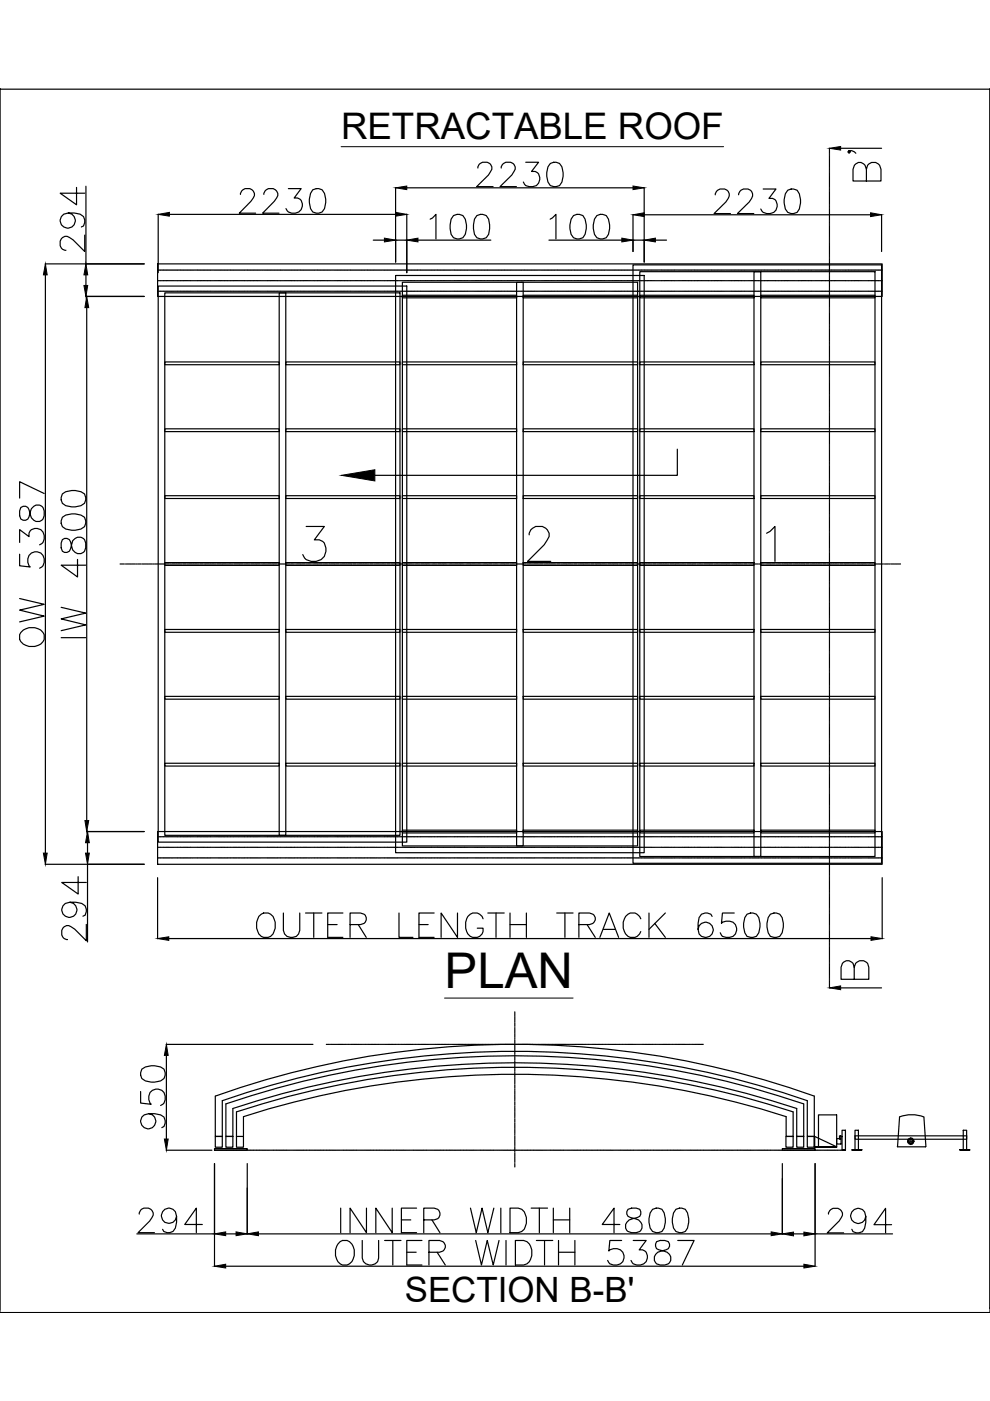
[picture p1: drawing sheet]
<svg xmlns="http://www.w3.org/2000/svg" width="210mm" height="297mm" viewBox="0 0 210 297" stroke-linecap="round" stroke-linejoin="round" font-family="sans-serif">
<defs><g id="words">
<text font-size="10.6" x="178.9" y="39.5">B'</text>
<text font-size="10.4" x="94.2" y="209.4">PLAN</text>
<text font-size="7.8" x="72.3" y="29.5">RETRACTABLE ROOF</text>
<text font-size="7.5" x="177.4" y="208.8">B</text>
<text font-size="7.4" x="85.8" y="276">SECTION B-B'</text>
</g></defs>
<!-- layer: 0 -->
<g fill="none" stroke="#000" stroke-width=".25">
<path d="M0 18.9h.1M0 18.9h209.9v259.4h-209.9zM0 18.9v258.9M209.9 18.9h.1M209.9 18.9v258.5M16.2 39.7v3.7l-3.4-2.4h5.2M18.2 39.5v16.5M61.1 40h2.8l-1.5 2a1.61 1.61 0 0 1 1.7 1.5 1.61 1.61 0 0 1-1.5 1.7 1.56 1.56 0 0 1-2-1M83.9 39.8v15.8M86.2 39.8h48M101.3 35.6a1.25 1.25 0 0 1 1-1.2h1a1.24 1.24 0 0 1 .7 2l-.4 .7-2.5 2.5h3.4M106.3 35.6a1.25 1.25 0 0 1 .9-1.2h1.1a1.24 1.24 0 0 1 .7 2l-.5 .7-2.5 2.5h3.5"/>
<path d="M111.5 34.4h2.7l-1.5 2a1.54 1.54 0 0 1 1.6 .7 1.54 1.54 0 0 1-.1 1.7 2.09 2.09 0 0 1-3 .3l-.2-.5M116.7 34.7a1.67 1.67 0 0 1 2.4 .7 4.2 4.2 0 0 1-.5 4 1.72 1.72 0 0 1-2.4-.8 4.1 4.1 0 0 1 .5-3.9zM136.6 39.8v15.8M9.6 56h21M9.6 58.3v122.6M14.5 45.2a1.61 1.61 0 0 1 1.4 2.2 1.61 1.61 0 0 1-2.5 .6 1.61 1.61 0 0 1 .1-2.6 4.6 4.6 0 0 1 4.2 .5l.3 1.2-.3 .8-.5 .2M18 49.9v3.4l-2.5-2.4-.8-.5a1.23 1.23 0 0 0-1.9 .7v1a1.22 1.22 0 0 0 1.2 1M18.2 58.3v2.2M33.4 56h153.6v6.9h-153.6zM33.5 45.4v12.4M35.9 45.5h48M51 41.2a1.35 1.35 0 0 1 1-1.2h1a1.29 1.29 0 0 1 .7 2l-.5 .7-2.5 2.5h3.5"/>
<path d="M55.9 41.2a1.35 1.35 0 0 1 1-1.2h1a1.29 1.29 0 0 1 .7 2l-.5 .7-2.4 2.5h3.5M66.3 40.2a1.68 1.68 0 0 1 2.5 .8 4.2 4.2 0 0 1-.5 3.9 1.67 1.67 0 0 1-2.5-.7 4.4 4.4 0 0 1 .5-4zM79.1 50.9h2.4M83.9 50.9h2.3M86.2 45.4v12.4M88.6 50.9h15.5M91.2 46.5l.5-.3 .7-.7v5.2M96.2 45.7a1.7 1.7 0 0 1 2.5 .8 4.1 4.1 0 0 1-.6 3.9 1.72 1.72 0 0 1-2.5-.7 4.6 4.6 0 0 1 .6-4zM101.1 45.7a1.7 1.7 0 0 1 2.5 .8l.2 1.2-.2 2a1.64 1.64 0 0 1-1.5 1 1.64 1.64 0 0 1-1.5-1 4.6 4.6 0 0 1 .5-4zM116.4 50.9h15.4M116.6 46.5l1.3-1v5.2M121.6 45.7a1.65 1.65 0 0 1 2.5 .8 4.3 4.3 0 0 1-.5 3.9 1.7 1.7 0 0 1-2.5-.7 4.2 4.2 0 0 1 .5-4z"/>
<path d="M126.5 45.7a1.65 1.65 0 0 1 2.5 .8 4.3 4.3 0 0 1-.5 3.9 1.7 1.7 0 0 1-2.5-.7 4.2 4.2 0 0 1 .5-4zM134.2 45.5v7.8M134.2 50.9h2.4M136.6 45.5h48M139 50.9h2.3M151.7 41.3a1.33 1.33 0 0 1 1-1.2h.9a1.28 1.28 0 0 1 .8 2l-.5 .7-2.5 2.5h3.5M156.6 41.3a1.33 1.33 0 0 1 1-1.2h1a1.28 1.28 0 0 1 .8 2l-.6 .7-2.4 2.5h3.4M161.8 40.1h2.7l-1.5 2a1.54 1.54 0 0 1 1.7 .7 1.54 1.54 0 0 1-.2 1.8 1.91 1.91 0 0 1-3.2-.3M167 40.3a1.65 1.65 0 0 1 2.5 .8 4.3 4.3 0 0 1-.5 3.9 1.7 1.7 0 0 1-2.5-.7 4.2 4.2 0 0 1 .5-4zM186.9 45.5v7.8M18.2 62.9h12.4M18.4 65.2v108.8"/>
<path d="M143.6 95.2v5.6h-64.1M4.2 117.5v2.5l2.2 .2a1.85 1.85 0 0 1-.1-2.7 1.85 1.85 0 0 1 2.7 0 1.85 1.85 0 0 1-.1 2.7l-.5 .3M4.2 115v-2.7l2 1.5a1.61 1.61 0 0 1 1.4-1.8 1.61 1.61 0 0 1 1.8 1.5 1.56 1.56 0 0 1-1 2M4.4 107.6l-.2 .7v1l.2 .8a1.05 1.05 0 0 0 1.8-.5l.2-1a1.49 1.49 0 0 1 1.4-1.5 1.49 1.49 0 0 1 1.6 1.2v1a1.42 1.42 0 0 1-1.2 1.3 1.42 1.42 0 0 1-1.5-.8l-.5-1.7a1.05 1.05 0 0 0-1.8-.5zM9.4 104.6l-5.2-2.5v3.5M13.2 114.4l-.2 .7v1l.2 .8a1.05 1.05 0 0 0 1.8-.5l.2-1a1.49 1.49 0 0 1 1.4-1.5 1.49 1.49 0 0 1 1.6 1.2v1a1.49 1.49 0 0 1-1.6 1.3 1.49 1.49 0 0 1-1.4-1.5l-.2-1a1.06 1.06 0 0 0-1.8-.5zM13.2 109.7a4.1 4.1 0 0 1 4.7 0 1.68 1.68 0 0 1-.7 2.5 4.2 4.2 0 0 1-4-.5l-.2-.8zM13.2 104.7a4.1 4.1 0 0 1 4.7 0 1.68 1.68 0 0 1-.7 2.5 4.2 4.2 0 0 1-4-.5l-.2-.7zM16.4 118.6v3.7l-3.4-2.5h5.2M64.9 111.6h3.9l-2.2 2.9a1.98 1.98 0 0 1 2.5 2.4 2.69 2.69 0 0 1-4.5 1.4l-.4-.7M112.2 113.4a1.83 1.83 0 0 1 1.4-1.8h1.4a1.83 1.83 0 0 1 1 2.9l-.6 1-3.5 3.5h4.9M162.5 113.1l.8-.4 1-1.1v7.4"/>
<path d="M4.2 126.9l5.2 1.2-5.2 1.3 5.2 1.2-5.2 1.3M4.4 134.1a3 3 0 0 1 5 .5 2.09 2.09 0 0 1-2 2.5 2.97 2.97 0 0 1-3.2-1.5v-1zM13 128.8l5.2 1.2-5.2 1.2 5.2 1.3-5.2 1.2M13 135.2h5.2M18.4 176.3h12.2M18.6 178.7v2.2M33.4 176.3h153.6v6.9h-153.6zM9.6 183.2h21M14.8 191.3a1.61 1.61 0 0 1 1.4 2.2 1.61 1.61 0 0 1-2.5 .6 1.61 1.61 0 0 1 .2-2.6 4.6 4.6 0 0 1 4.1 .6l.3 1.2-.3 .7-.4 .3M16.6 185.9v3.7l-3.5-2.5h5.2M18.3 196v3.5l-2.5-2.5-.7-.5a1.23 1.23 0 0 0-2 .8v.9a1.22 1.22 0 0 0 1.2 1M18.6 183.2v16.5"/>
<path d="M33.4 186.1v12.9M35.8 199h148.9M54.9 194.3a1.8 1.8 0 0 1 1.7-.8 1.8 1.8 0 0 1 1.5 1.3 2.92 2.92 0 0 1-1.2 3.9 1.74 1.74 0 0 1-2.2-1.2 3.4 3.4 0 0 1 .2-3.2zM60.1 193.6v3.7a1.75 1.75 0 0 0 1.7 1.5 1.75 1.75 0 0 0 1.8-1.5v-3.7M64.8 193.6h3.5M66.5 193.6v5.1M69.5 196h2M72.7 193.6h-3.2v5.1h3.2M74.2 196h2.2l.8-.2a1.21 1.21 0 0 0 0-2l-.8-.2h-2.2v5.1M76 196l1.7 2.7M84.6 193.6v5.1h3M88.8 196h2"/>
<path d="M92 193.6h-3.2v5.1h3.2M97 193.6v5.1l-3.5-5.1v5.1M102.4 194.8a1.9 1.9 0 0 0-2.1-1.2 1.9 1.9 0 0 0-1.6 1.9 2.76 2.76 0 0 0 1.5 3.2 1.71 1.71 0 0 0 2.2-1.9h-1.2M103.4 193.6h3.5M105.2 193.6v5.1M108.1 196h3.5M108.1 193.6v5.1M111.6 193.6v5.1M118 193.6h3.5M119.8 193.6v5.1M122.7 196h2.3a1.3 1.3 0 0 0 1.2-1.5l-.5-.7-.7-.2h-2.3v5.1M124.5 196l1.7 2.7"/>
<path d="M127.2 198.7l2-5.1 2 5.1M127.9 197h2.5M135.9 194.8a1.81 1.81 0 0 0-1.8-1.3 1.81 1.81 0 0 0-1.7 1.3 2.92 2.92 0 0 0 1.2 3.9 1.81 1.81 0 0 0 2.3-1.2M137.6 193.6v5.1M138.8 195.8l2.3 2.9M141.1 193.6l-3.5 3.4M151 194.3l-.3-.5a1.72 1.72 0 0 0-2.5 .7l-.2 1.3v1.2l.2 1a1.62 1.62 0 0 0 2.6 .3 1.62 1.62 0 0 0-.5-2.6 1.62 1.62 0 0 0-2.3 1.3M155.7 193.6h-2.5l-.2 2.2a1.85 1.85 0 0 1 2.7 0 1.85 1.85 0 0 1-.3 2.7 2.23 2.23 0 0 1-2.4-.2l-.3-.5M158.4 193.8a1.7 1.7 0 0 1 2.5 .7 4.2 4.2 0 0 1-.5 4l-.7 .2-1.3-.2a4.1 4.1 0 0 1 0-4.7zM163.3 193.8a1.7 1.7 0 0 1 2.5 .7 4.2 4.2 0 0 1-.5 4l-.7 .2-1.3-.2a4.1 4.1 0 0 1 0-4.7zM187 186.1v12.9M29.8 231.4v2.5l2.3 .2a1.85 1.85 0 0 1-.1-2.6 1.85 1.85 0 0 1 2.6 0 1.85 1.85 0 0 1-.1 2.6l-.4 .3"/>
<path d="M30.1 226.7a4.1 4.1 0 0 1 4.7 0 1.7 1.7 0 0 1-.7 2.5 4.2 4.2 0 0 1-4-.5l-.3-.7zM31.6 236.1a1.61 1.61 0 0 1 1.4 2.2 1.61 1.61 0 0 1-2.6 .7 1.61 1.61 0 0 1 .2-2.6 4.7 4.7 0 0 1 4.2 .4 1.55 1.55 0 0 1-.5 2.3M35.2 221.4h31.2M35.3 223.8v17.7M45.6 232.4a189 189 0 0 1 127 0v8.5h-1.4v-7.5a188.8 188.8 0 0 0-124.1 0v7.5h-1.5zM47.9 234a189 189 0 0 1 122.5 0v6.9h-1.5v-5.9a189.1 189.1 0 0 0-119.5 0v5.9h-1.5zM173.5 236.4h3.9v6.7h-3.9zM178.5 239.6h.8v4.1h-.8zM181.3 239.6h.7v4.1h-.7zM195.9 236.8l-2.2-.5-1.5 .1-1.5 .4-.4 6.3M195.9 236.8l.4 6.3M204.2 239.6h.7v4.1h-.7z"/>
<path d="M29.5 257.4a1.35 1.35 0 0 1 1-1.3h1a1.28 1.28 0 0 1 .7 2l-.5 .8-2.4 2.5h3.4M35.2 243.9h9.7M37.4 257.9a1.61 1.61 0 0 1-2.2 1.4 1.61 1.61 0 0 1-.6-2.5 1.61 1.61 0 0 1 2.6 .1 4.5 4.5 0 0 1-.5 4.2 1.51 1.51 0 0 1-2.2-.5M42.9 259.6h-3.7l2.4-3.5v5.3M45.5 243.5h6.9v.4h-6.9zM45.5 246.7v21.8M45.6 240.9h1.5v2.3h-1.5zM47.9 240.9h1.5v2.3h-1.5zM50.1 240.9v-5.2a188.8 188.8 0 0 1 118.1 0v5.2h-1.5v-4.1a188.5 188.5 0 0 0-115.1 0v4.1M50.1 240.9h1.5v2.3h-1.5zM52.4 246.7v14.9M72.2 256.1v5.3"/>
<path d="M77.7 256.1v5.3l-3.5-5.3v5.3M83.2 256.1v5.3l-3.5-5.3v5.3M85.1 258.6h2M88.3 256.1h-3.2v5.3h3.2M89.8 258.6h2.2l.8-.2a1.26 1.26 0 0 0 0-2l-.8-.3h-2.2v5.3M91.6 258.6l1.7 2.8M99.8 256.1l1.2 5.3 1.2-5.3 1.2 5.3 1.3-5.3M106.2 256.1v5.3M108.1 256.1h1.8a2.13 2.13 0 0 1 1.7 2 3.2 3.2 0 0 1-1 3l-.7 .3h-1.8zM112.6 256.1h3.5M114.4 256.1v5.3M117.3 258.6h3.5"/>
<path d="M117.3 256.1v5.3M120.8 256.1v5.3M131.4 259.6h-3.7l2.5-3.5v5.3M133.2 256.4a1.04 1.04 0 0 0 .5 1.7l.9 .3a1.49 1.49 0 0 1 1.5 1.4 1.49 1.49 0 0 1-1.2 1.6h-1l-.7-.3a1.54 1.54 0 0 1-.5-1.7 1.54 1.54 0 0 1 1.5-1l.9-.3a1.08 1.08 0 0 0 .6-1.7l-.8-.3h-1zM138.4 256.4a1.65 1.65 0 0 1 2.4 .8 4.3 4.3 0 0 1-.5 3.9 1.72 1.72 0 0 1-2.4-.7 4.2 4.2 0 0 1 .5-4zM143.3 256.4a1.65 1.65 0 0 1 2.5 .8 4.3 4.3 0 0 1-.5 3.9 1.72 1.72 0 0 1-2.5-.7 4.2 4.2 0 0 1 .5-4zM165.9 243.5h6.9v.4h-6.9zM165.9 246.7v14.9M166.6 240.9h1.6v2.3h-1.6zM168.9 240.9h1.5v2.3h-1.5zM171.2 240.9h1.4v2.3h-1.4zM172.6 240.9l.1 2.3"/>
<path d="M172.6 240.9l4.8 2.2M172.7 243.1h.1M172.7 240.9v2.2M172.8 243.1l4.6 .1h-4.7M172.8 246.7v21.8M175.7 257.4a1.35 1.35 0 0 1 .9-1.2h1a1.29 1.29 0 0 1 .8 2l-.5 .7-2.5 2.5h3.5M177.4 241.4h.9v1.2h-.9zM178 240.8h.3v.7h-.3zM178.3 240.9l.2 .1zM178.5 243.7h.8v.2h-.8zM180.6 243.7h2.1v.2h-2.1zM181.3 240.8h23.6v.7h-23.6z"/>
<path d="M183.6 257.9a1.61 1.61 0 0 1-2.2 1.4 1.61 1.61 0 0 1-.7-2.5 1.61 1.61 0 0 1 2.6 .1 4.7 4.7 0 0 1-.4 4.2l-1.3 .3-.7-.3-.3-.5M189 259.7h-3.7l2.5-3.5v5.2M190.3 243.1h6M203.5 243.7h2.1v.2h-2.1zM29 261.6h16.5M47.9 261.6h2.2M47.9 268.5h122.5M54.8 261.6h108.7M72.1 263.3a2.01 2.01 0 0 1 3 1.7 2.85 2.85 0 0 1-1.5 3.2 2.03 2.03 0 0 1-2.5-2 3.2 3.2 0 0 1 1-2.9zM76.8 263v3.7a1.76 1.76 0 0 0 1.7 1.5 1.76 1.76 0 0 0 1.8-1.5v-3.7M81.5 263h3.5M83.3 263v5.2"/>
<path d="M86.2 265.5h2M89.5 263h-3.3v5.2h3.3M90.9 265.5h2.3a1.3 1.3 0 0 0 1.2-1.5l-.5-.7-.7-.3h-2.3v5.2M92.7 265.5l1.7 2.7M100.9 263l1.2 5.2 1.2-5.2 1.3 5.2 1.2-5.2M107.3 263v5.2M109.3 263h1.7a2.76 2.76 0 0 1 1.5 4l-.3 .5-.5 .5-.7 .2h-1.7zM113.7 263h3.5M115.5 263v5.2M118.4 265.5h3.5M118.4 263v5.2M121.9 263v5.2"/>
<path d="M131.8 263h-2.5l-.2 2.2a1.83 1.83 0 0 1 3.1 .7 1.83 1.83 0 0 1-2.1 2.3l-.8-.2-.5-.8M134.3 263h2.7l-1.5 2a1.61 1.61 0 0 1 1.8 1.5 1.61 1.61 0 0 1-1.5 1.7 1.5 1.5 0 0 1-2-1M139.2 263.3a1.1 1.1 0 0 0 .5 1.7l1 .2a1.49 1.49 0 0 1 1.5 1.4 1.49 1.49 0 0 1-1.3 1.6h-.9a1.43 1.43 0 0 1-1.3-1.2 1.43 1.43 0 0 1 .8-1.5l1.7-.5a1.05 1.05 0 0 0 .5-1.7l-.8-.3h-.9zM143.7 263h3.5l-2.5 5.2M168.2 261.6h2.2M172.8 261.6h16.4M209.9 277.4h.1"/>
</g>
<!-- layer: border -->
<g fill="none" stroke="#000" stroke-width=".25">
<path d="M33.4 59.5h.1M33.4 57.3h.1M33.6 59.5h.2M33.6 57.3h.2M33.8 59.5h.4M33.8 57.3h.4M34.3 59.5h.1M34.3 57.3h.1M34.5 59.5h.4M34.5 57.3h.4M35 59.5h.1M35 57.3h.1"/>
<path d="M35.2 59.5h.4M35.2 57.3h.4M35.7 59.5h.1M35.7 57.3h.1M35.9 59.5h.1M35.9 57.3h.1M36.1 59.5h.2M36.1 57.3h.2M36.3 59.5h.2M36.3 57.3h.2M36.5 59.5h.2M36.5 57.3h.2"/>
<path d="M36.8 59.5h.1M36.8 57.3h.1M37 59.5h.1M37 57.3h.1M37.2 59.5h.2M37.2 57.3h.2M37.4 59.5h.4M37.4 57.3h.4M37.9 59.5h.1M37.9 57.3h.1M38.1 59.5h.4M38.1 57.3h.4"/>
<path d="M38.6 59.5h.1M38.6 57.3h.1M38.8 59.5h.4M38.8 57.3h.4M39.3 59.5h.1M39.3 57.3h.1M39.5 59.5h.3M39.5 57.3h.3M39.9 59.5h.2M39.9 57.3h.2M40.1 59.5h.4M40.1 57.3h.4"/>
<path d="M40.6 59.5h.1M40.6 57.3h.1M40.8 59.5h.2M40.8 57.3h.2M41 59.5h.2M41 57.3h.2M41.3 59.5h.1M41.3 57.3h.1M41.5 59.5h.1M41.5 57.3h.1M41.7 59.5h.4M41.7 57.3h.4"/>
<path d="M42.2 59.5h.1M42.2 57.3h.1M42.4 59.5h.4M42.4 57.3h.4M42.9 59.5h.1M42.9 57.3h.1M43.1 59.5h.3M43.1 57.3h.3M43.5 59.5h.2M43.5 57.3h.2M43.7 59.5h.4M43.7 57.3h.4"/>
<path d="M44.2 59.5h.1M44.2 57.3h.1M44.4 59.5h.4M44.4 57.3h.4M44.9 59.5h.1M44.9 57.3h.1M45.1 59.5h.1M45.1 57.3h.1M45.3 59.5h.2M45.3 57.3h.2M45.6 59.5h.1M45.6 57.3h.1"/>
<path d="M45.8 59.5h.1M45.8 57.3h.1M46 59.5h.2M46 57.3h.2M46.2 59.5h.2M46.2 57.3h.2M46.5 59.5h.1M46.5 57.3h.1M46.7 59.5h.3M46.7 57.3h.3M47.1 59.5h.2M47.1 57.3h.2"/>
<path d="M47.3 59.5h.4M47.3 57.3h.4M47.8 59.5h.1M47.8 57.3h.1M48 59.5h.4M48 57.3h.4M48.5 59.5h.1M48.5 57.3h.1M48.7 59.5h.4M48.7 57.3h.4M49.2 59.5h.1M49.2 57.3h.1"/>
<path d="M49.4 59.5h.4M49.4 57.3h.4M49.8 59.5h.2M49.8 57.3h.2M50.1 59.5h.1M50.1 57.3h.1M50.3 59.5h.1M50.3 57.3h.1M50.5 59.5h.1M50.5 57.3h.1M50.7 59.5h.2M50.7 57.3h.2"/>
<path d="M50.9 59.5h.2M50.9 57.3h.2M51.2 59.5h.1M51.2 57.3h.1M51.4 59.5h.1M51.4 57.3h.1M51.6 59.5h.4M51.6 57.3h.4M52.1 59.5h.1M52.1 57.3h.1M52.3 59.5h.4M52.3 57.3h.4"/>
<path d="M52.8 59.5h.1M52.8 57.3h.1M53 59.5h.4M53 57.3h.4M53.4 59.5h.2M53.4 57.3h.2M53.7 59.5h.3M53.7 57.3h.3M54.1 59.5h.1M54.1 57.3h.1M54.3 59.5h.4M54.3 57.3h.4"/>
<path d="M54.8 59.5h.1M54.8 57.3h.1M55 59.5h.1M55 57.3h.1M55.2 59.5h.2M55.2 57.3h.2M55.5 59.5h.1M55.5 57.3h.1M55.7 59.5h.1M55.7 57.3h.1M55.9 59.5h.2M55.9 57.3h.2"/>
<path d="M56.1 59.5h.2M56.1 57.3h.2M56.4 59.5h.1M56.4 57.3h.1M56.6 59.5h.4M56.6 57.3h.4M57 59.5h.2M57 57.3h.2M57.2 59.5h.4M57.2 57.3h.4M57.7 59.5h.1M57.7 57.3h.1"/>
<path d="M57.9 59.5h.4M57.9 57.3h.4M58.4 59.5h.1M58.4 57.3h.1M58.6 59.5h.4M58.6 57.3h.4M59.1 59.5h.1M59.1 57.3h.1M59.3 59.5h.4M59.3 57.3h.4M59.7 59.5h.2M59.7 57.3h.2"/>
<path d="M60 59.5h.1M60 57.3h.1M60.2 59.5h.1M60.2 57.3h.1M60.4 59.5h.2M60.4 57.3h.2M60.6 59.5h.2M60.6 57.3h.2M60.8 59.5h.2M60.8 57.3h.2M61.1 59.5h.1M61.1 57.3h.1"/>
<path d="M61.3 59.5h.1M61.3 57.3h.1M61.5 59.5h.4M61.5 57.3h.4M62 59.5h.1M62 57.3h.1M62.2 59.5h.4M62.2 57.3h.4M62.7 59.5h.1M62.7 57.3h.1M62.9 59.5h.4M62.9 57.3h.4"/>
<path d="M63.3 59.5h.2M63.3 57.3h.2M63.6 59.5h.3M63.6 57.3h.3M64 59.5h.1M64 57.3h.1M64.2 59.5h.4M64.2 57.3h.4M64.7 59.5h.1M64.7 57.3h.1M64.9 59.5h.1M64.9 57.3h.1"/>
<path d="M65.1 59.5h.2M65.1 57.3h.2M65.4 59.5h.1M65.4 57.3h.1M65.6 59.5h.1M65.6 57.3h.1M65.8 59.5h.2M65.8 57.3h.2M66.1 59.5h.1M66.1 57.3h.1M66.3 59.5h.1M66.3 57.3h.1"/>
<path d="M66.5 59.5h.4M66.5 57.3h.4M66.9 59.5h.2M66.9 57.3h.2M67.2 59.5h.3M67.2 57.3h.3M67.6 59.5h.1M67.6 57.3h.1M67.8 59.5h.4M67.8 57.3h.4M68.3 59.5h.1M68.3 57.3h.1"/>
<path d="M68.5 59.5h.4M68.5 57.3h.4M69 59.5h.1M69 57.3h.1M69.2 59.5h.4M69.2 57.3h.4M69.7 59.5h.1M69.7 57.3h.1M69.9 59.5h.1M69.9 57.3h.1M70.1 59.5h.1M70.1 57.3h.1"/>
<path d="M70.3 59.5h.2M70.3 57.3h.2M70.5 59.5h.2M70.5 57.3h.2M70.8 59.5h.1M70.8 57.3h.1M71 59.5h.1M71 57.3h.1M71.2 59.5h.1M71.2 57.3h.1M71.4 59.5h.4M71.4 57.3h.4"/>
<path d="M71.9 59.5h.1M71.9 57.3h.1M72.1 59.5h.4M72.1 57.3h.4M72.6 59.5h.1M72.6 57.3h.1M72.8 59.5h.4M72.8 57.3h.4M73.3 59.5h.1M73.3 57.3h.1M73.5 59.5h.3M73.5 57.3h.3"/>
<path d="M73.9 59.5h.2M73.9 57.3h.2M74.1 59.5h.4M74.1 57.3h.4M74.6 59.5h.1M74.6 57.3h.1M74.8 59.5h.1M74.8 57.3h.1M75 59.5h.2M75 57.3h.2M75.3 59.5h.1M75.3 57.3h.1"/>
<path d="M75.5 59.5h.1M75.5 57.3h.1M75.7 59.5h.2M75.7 57.3h.2M76 59.5h.1M76 57.3h.1M76.2 59.5h.1M76.2 57.3h.1M76.4 59.5h.4M76.4 57.3h.4M76.8 59.5h.2M76.8 57.3h.2"/>
<path d="M77.1 59.5h.3M77.1 57.3h.3M77.5 59.5h.2M77.5 57.3h.2M77.7 59.5h.4M77.7 57.3h.4M78.2 59.5h.1M78.2 57.3h.1M78.4 59.5h.4M78.4 57.3h.4M78.9 59.5h.1M78.9 57.3h.1"/>
<path d="M79.1 59.5h.4M79.1 57.3h.4M79.6 59.5h.1M79.6 57.3h.1M79.8 59.5h.1M79.8 57.3h.1M80 59.5h.2M80 57.3h.2M80.2 59.5h.2M80.2 57.3h.2M80.4 59.5h.2M80.4 57.3h.2"/>
<path d="M80.7 59.5h.1M80.7 57.3h.1M80.9 59.5h.1M80.9 57.3h.1M81.1 59.5h.2M81.1 57.3h.2M81.3 59.5h.4M81.3 57.3h.4M81.8 59.5h.1M81.8 57.3h.1M82 59.5h.4M82 57.3h.4"/>
<path d="M82.5 59.5h.1M82.5 57.3h.1M82.7 59.5h.4M82.7 57.3h.4M83.2 59.5h.1M83.2 57.3h.1M83.4 59.5h.3M83.4 57.3h.3M83.8 59.5h.2M83.8 57.3h.2M84 59.5h.4M84 57.3h.4"/>
<path d="M84.5 59.5h.1M84.5 57.3h.1M84.7 59.5h.2M84.7 57.3h.2M84.9 59.5h.2M84.9 57.3h.2M85.2 59.5h.1M85.2 57.3h.1M85.4 59.5h.1M85.4 57.3h.1M85.6 59.5h.2M85.6 57.3h.2"/>
<path d="M85.9 59.5h.1M85.9 57.3h.1M86.1 59.5h.1M86.1 57.3h.1M86.3 59.5h.4M86.3 57.3h.4M86.8 59.5h.1M86.8 57.3h.1M87 59.5h.3M87 57.3h.3M87.4 59.5h.2M87.4 57.3h.2"/>
<path d="M87.6 59.5h.4M87.6 57.3h.4M88.1 59.5h.1M88.1 57.3h.1M88.3 59.5h.4M88.3 57.3h.4M88.8 59.5h.1M88.8 57.3h.1M89 59.5h.4M89 57.3h.4M89.5 59.5h.1M89.5 57.3h.1"/>
<path d="M89.7 59.5h.1M89.7 57.3h.1M89.9 59.5h.2M89.9 57.3h.2M90.1 59.5h.2M90.1 57.3h.2M90.4 59.5h.1M90.4 57.3h.1M90.6 59.5h.1M90.6 57.3h.1M90.8 59.5h.1M90.8 57.3h.1"/>
<path d="M91 59.5h.2M91 57.3h.2M91.2 59.5h.4M91.2 57.3h.4M91.7 59.5h.1M91.7 57.3h.1M91.9 59.5h.4M91.9 57.3h.4M92.4 59.5h.1M92.4 57.3h.1M92.6 59.5h.4M92.6 57.3h.4"/>
<path d="M93.1 59.5h.1M93.1 57.3h.1M93.3 59.5h.4M93.3 57.3h.4M93.7 59.5h.2M93.7 57.3h.2M94 59.5h.3M94 57.3h.3M94.4 59.5h.1M94.4 57.3h.1M94.6 59.5h.2M94.6 57.3h.2"/>
<path d="M94.8 59.5h.2M94.8 57.3h.2M95.1 59.5h.1M95.1 57.3h.1M95.3 59.5h.1M95.3 57.3h.1M95.5 59.5h.2M95.5 57.3h.2M95.8 59.5h.1M95.8 57.3h.1M96 59.5h.1M96 57.3h.1"/>
<path d="M96.2 59.5h.4M96.2 57.3h.4M96.7 59.5h.1M96.7 57.3h.1M96.9 59.5h.4M96.9 57.3h.4M97.3 59.5h.2M97.3 57.3h.2M97.6 59.5h.3M97.6 57.3h.3M98 59.5h.1M98 57.3h.1"/>
<path d="M98.2 59.5h.4M98.2 57.3h.4M98.7 59.5h.1M98.7 57.3h.1M98.9 59.5h.4M98.9 57.3h.4M99.4 59.5h.1M99.4 57.3h.1M99.6 59.5h.1M99.6 57.3h.1M99.8 59.5h.2M99.8 57.3h.2"/>
<path d="M100 59.5h.2M100 57.3h.2M100.3 59.5h.1M100.3 57.3h.1M100.5 59.5h.1M100.5 57.3h.1M100.7 59.5h.2M100.7 57.3h.2M100.9 59.5h.2M100.9 57.3h.2M101.1 59.5h.4M101.1 57.3h.4"/>
<path d="M101.6 59.5h.1M101.6 57.3h.1M101.8 59.5h.4M101.8 57.3h.4M102.3 59.5h.1M102.3 57.3h.1M102.5 59.5h.4M102.5 57.3h.4M103 59.5h.1M103 57.3h.1M103.2 59.5h.4M103.2 57.3h.4"/>
<path d="M103.6 59.5h.2M103.6 57.3h.2M103.9 59.5h.1M103.9 57.3h.1M104.1 59.5h.1M104.1 57.3h.1M104.3 59.5h.2M104.3 57.3h.2M104.5 59.5h.2M104.5 57.3h.2M104.7 59.5h.2M104.7 57.3h.2"/>
<path d="M105 59.5h.1M105 57.3h.1M105.2 59.5h.1M105.2 57.3h.1M105.4 59.5h.4M105.4 57.3h.4M105.9 59.5h.1M105.9 57.3h.1M106.1 59.5h.4M106.1 57.3h.4M106.6 59.5h.1M106.6 57.3h.1"/>
<path d="M106.8 59.5h.4M106.8 57.3h.4M107.2 59.5h.2M107.2 57.3h.2M107.5 59.5h.3M107.5 57.3h.3M107.9 59.5h.1M107.9 57.3h.1M108.1 59.5h.4M108.1 57.3h.4M108.6 59.5h.1M108.6 57.3h.1"/>
<path d="M108.8 59.5h.1M108.8 57.3h.1M109 59.5h.2M109 57.3h.2M109.3 59.5h.1M109.3 57.3h.1M109.5 59.5h.1M109.5 57.3h.1M109.7 59.5h.2M109.7 57.3h.2M110 59.5h.1M110 57.3h.1"/>
<path d="M110.2 59.5h.1M110.2 57.3h.1M110.4 59.5h.4M110.4 57.3h.4M110.8 59.5h.2M110.8 57.3h.2M111.1 59.5h.3M111.1 57.3h.3M111.5 59.5h.1M111.5 57.3h.1M111.7 59.5h.4M111.7 57.3h.4"/>
<path d="M112.2 59.5h.1M112.2 57.3h.1M112.4 59.5h.4M112.4 57.3h.4M112.9 59.5h.1M112.9 57.3h.1M113.1 59.5h.4M113.1 57.3h.4M113.6 59.5h.1M113.6 57.3h.1M113.8 59.5h.1M113.8 57.3h.1"/>
<path d="M114 59.5h.1M114 57.3h.1M114.2 59.5h.2M114.2 57.3h.2M114.4 59.5h.2M114.4 57.3h.2M114.7 59.5h.1M114.7 57.3h.1M114.9 59.5h.1M114.9 57.3h.1M115.1 59.5h.1M115.1 57.3h.1"/>
<path d="M115.3 59.5h.4M115.3 57.3h.4M115.8 59.5h.1M115.8 57.3h.1M116 59.5h.4M116 57.3h.4M116.5 59.5h.1M116.5 57.3h.1M116.7 59.5h.4M116.7 57.3h.4M117.2 59.5h.1M117.2 57.3h.1"/>
<path d="M117.4 59.5h.3M117.4 57.3h.3M117.8 59.5h.2M117.8 57.3h.2M118 59.5h.4M118 57.3h.4M118.5 59.5h.1M118.5 57.3h.1M118.7 59.5h.1M118.7 57.3h.1M118.9 59.5h.2M118.9 57.3h.2"/>
<path d="M119.2 59.5h.1M119.2 57.3h.1M119.4 59.5h.1M119.4 57.3h.1M119.6 59.5h.2M119.6 57.3h.2M119.9 59.5h.1M119.9 57.3h.1M120.1 59.5h.1M120.1 57.3h.1M120.3 59.5h.4M120.3 57.3h.4"/>
<path d="M120.7 59.5h.2M120.7 57.3h.2M121 59.5h.3M121 57.3h.3M121.4 59.5h.2M121.4 57.3h.2M121.6 59.5h.4M121.6 57.3h.4M122.1 59.5h.1M122.1 57.3h.1M122.3 59.5h.4M122.3 57.3h.4"/>
<path d="M122.8 59.5h.1M122.8 57.3h.1M123 59.5h.4M123 57.3h.4M123.5 59.5h.1M123.5 57.3h.1M123.7 59.5h.1M123.7 57.3h.1M123.9 59.5h.2M123.9 57.3h.2M124.1 59.5h.2M124.1 57.3h.2"/>
<path d="M124.3 59.5h.2M124.3 57.3h.2M124.6 59.5h.1M124.6 57.3h.1M124.8 59.5h.1M124.8 57.3h.1M125 59.5h.2M125 57.3h.2M125.2 59.5h.4M125.2 57.3h.4M125.7 59.5h.1M125.7 57.3h.1"/>
<path d="M125.9 59.5h.4M125.9 57.3h.4M126.4 59.5h.1M126.4 57.3h.1M126.6 59.5h.4M126.6 57.3h.4M127.1 59.5h.1M127.1 57.3h.1M127.3 59.5h.3M127.3 57.3h.3M127.7 59.5h.2M127.7 57.3h.2"/>
<path d="M127.9 59.5h.4M127.9 57.3h.4M128.4 59.5h.1M128.4 57.3h.1M128.6 59.5h.1M128.6 57.3h.1M128.8 59.5h.2M128.8 57.3h.2M129.1 59.5h.1M129.1 57.3h.1M129.3 59.5h.1M129.3 57.3h.1"/>
<path d="M129.5 59.5h.2M129.5 57.3h.2M129.8 59.5h.1M129.8 57.3h.1M130 59.5h.1M130 57.3h.1M130.2 59.5h.4M130.2 57.3h.4M130.7 59.5h.1M130.7 57.3h.1M130.9 59.5h.3M130.9 57.3h.3"/>
<path d="M131.3 59.5h.2M131.3 57.3h.2M131.5 59.5h.4M131.5 57.3h.4M132 59.5h.1M132 57.3h.1M132.2 59.5h.4M132.2 57.3h.4M132.7 59.5h.1M132.7 57.3h.1M132.9 59.5h.4M132.9 57.3h.4"/>
<path d="M133.4 59.5h.1M133.4 57.3h.1M133.6 59.5h.1M133.6 57.3h.1M133.8 59.5h.2M133.8 57.3h.2M134 59.5h.2M134 57.3h.2M134.3 59.5h.1M134.3 57.3h.1M134.5 59.5h.1M134.5 57.3h.1"/>
<path d="M134.7 59.5h.1M134.7 57.3h.1M134.9 59.5h.2M134.9 57.3h.2M135.1 59.5h.4M135.1 57.3h.4M135.6 59.5h.1M135.6 57.3h.1M135.8 59.5h.4M135.8 57.3h.4M136.3 59.5h.1M136.3 57.3h.1"/>
<path d="M136.5 59.5h.4M136.5 57.3h.4M137 59.5h.1M137 57.3h.1M137.2 59.5h.4M137.2 57.3h.4M137.6 59.5h.2M137.6 57.3h.2M137.9 59.5h.3M137.9 57.3h.3M138.3 59.5h.1M138.3 57.3h.1"/>
<path d="M138.5 59.5h.2M138.5 57.3h.2M138.7 59.5h.2M138.7 57.3h.2M139 59.5h.1M139 57.3h.1M139.2 59.5h.1M139.2 57.3h.1M139.4 59.5h.2M139.4 57.3h.2M139.7 59.5h.1M139.7 57.3h.1"/>
<path d="M139.9 59.5h.1M139.9 57.3h.1M140.1 59.5h.4M140.1 57.3h.4M140.6 59.5h.1M140.6 57.3h.1M140.8 59.5h.4M140.8 57.3h.4M141.2 59.5h.2M141.2 57.3h.2M141.4 59.5h.4M141.4 57.3h.4"/>
<path d="M141.9 59.5h.1M141.9 57.3h.1M142.1 59.5h.4M142.1 57.3h.4M142.6 59.5h.1M142.6 57.3h.1M142.8 59.5h.4M142.8 57.3h.4M143.3 59.5h.1M143.3 57.3h.1M143.5 59.5h.1M143.5 57.3h.1"/>
<path d="M143.7 59.5h.2M143.7 57.3h.2M143.9 59.5h.2M143.9 57.3h.2M144.2 59.5h.1M144.2 57.3h.1M144.4 59.5h.1M144.4 57.3h.1M144.6 59.5h.2M144.6 57.3h.2M144.8 59.5h.2M144.8 57.3h.2"/>
<path d="M145 59.5h.4M145 57.3h.4M145.5 59.5h.1M145.5 57.3h.1M145.7 59.5h.4M145.7 57.3h.4M146.2 59.5h.1M146.2 57.3h.1M146.4 59.5h.4M146.4 57.3h.4M146.9 59.5h.1M146.9 57.3h.1"/>
<path d="M147.1 59.5h.4M147.1 57.3h.4M147.5 59.5h.2M147.5 57.3h.2M147.8 59.5h.3M147.8 57.3h.3M148.2 59.5h.2M148.2 57.3h.2M148.4 59.5h.2M148.4 57.3h.2M148.6 59.5h.2M148.6 57.3h.2"/>
<path d="M148.9 59.5h.1M148.9 57.3h.1M149.1 59.5h.1M149.1 57.3h.1M149.3 59.5h.2M149.3 57.3h.2M149.6 59.5h.1M149.6 57.3h.1M149.8 59.5h.1M149.8 57.3h.1M150 59.5h.4M150 57.3h.4"/>
<path d="M150.5 59.5h.1M150.5 57.3h.1M150.7 59.5h.4M150.7 57.3h.4M151.1 59.5h.2M151.1 57.3h.2M151.4 59.5h.3M151.4 57.3h.3M151.8 59.5h.1M151.8 57.3h.1M152 59.5h.4M152 57.3h.4"/>
<path d="M152.5 59.5h.1M152.5 57.3h.1M152.7 59.5h.4M152.7 57.3h.4M153.2 59.5h.1M153.2 57.3h.1M153.4 59.5h.1M153.4 57.3h.1M153.6 59.5h.2M153.6 57.3h.2M153.9 59.5h.1M153.9 57.3h.1"/>
<path d="M154.1 59.5h.1M154.1 57.3h.1M154.3 59.5h.1M154.3 57.3h.1M154.5 59.5h.2M154.5 57.3h.2M154.7 59.5h.2M154.7 57.3h.2M155 59.5h.3M155 57.3h.3M155.4 59.5h.1M155.4 57.3h.1"/>
<path d="M155.6 59.5h.4M155.6 57.3h.4M156.1 59.5h.1M156.1 57.3h.1M156.3 59.5h.4M156.3 57.3h.4M156.8 59.5h.1M156.8 57.3h.1M157 59.5h.4M157 57.3h.4M157.5 59.5h.1M157.5 57.3h.1"/>
<path d="M157.7 59.5h.3M157.7 57.3h.3M158.1 59.5h.2M158.1 57.3h.2M158.3 59.5h.2M158.3 57.3h.2M158.6 59.5h.1M158.6 57.3h.1M158.8 59.5h.1M158.8 57.3h.1M159 59.5h.1M159 57.3h.1"/>
<path d="M159.2 59.5h.2M159.2 57.3h.2M159.5 59.5h.1M159.5 57.3h.1M159.7 59.5h.1M159.7 57.3h.1M159.9 59.5h.4M159.9 57.3h.4M160.4 59.5h.1M160.4 57.3h.1M160.6 59.5h.4M160.6 57.3h.4"/>
<path d="M161.1 59.5h.1M161.1 57.3h.1M161.3 59.5h.3M161.3 57.3h.3M161.7 59.5h.2M161.7 57.3h.2M161.9 59.5h.4M161.9 57.3h.4M162.4 59.5h.1M162.4 57.3h.1M162.6 59.5h.4M162.6 57.3h.4"/>
<path d="M163.1 59.5h.1M163.1 57.3h.1M163.3 59.5h.1M163.3 57.3h.1M163.5 59.5h.2M163.5 57.3h.2M163.8 59.5h.1M163.8 57.3h.1M164 59.5h.1M164 57.3h.1M164.2 59.5h.4M164.2 57.3h.4"/>
<path d="M164.6 59.5h.2M164.6 57.3h.2M164.9 59.5h.3M164.9 57.3h.3M165.3 59.5h.2M165.3 57.3h.2M165.5 59.5h.4M165.5 57.3h.4M166 59.5h.1M166 57.3h.1M166.2 59.5h.4M166.2 57.3h.4"/>
<path d="M166.7 59.5h.1M166.7 57.3h.1M166.9 59.5h.4M166.9 57.3h.4M167.4 59.5h.1M167.4 57.3h.1M167.6 59.5h.1M167.6 57.3h.1M167.8 59.5h.2M167.8 57.3h.2M168 59.5h.2M168 57.3h.2"/>
<path d="M168.2 59.5h.2M168.2 57.3h.2M168.5 59.5h.1M168.5 57.3h.1M168.7 59.5h.1M168.7 57.3h.1M168.9 59.5h.2M168.9 57.3h.2M169.1 59.5h.4M169.1 57.3h.4M169.6 59.5h.1M169.6 57.3h.1"/>
<path d="M169.8 59.5h.4M169.8 57.3h.4M170.3 59.5h.1M170.3 57.3h.1M170.5 59.5h.4M170.5 57.3h.4M171 59.5h.1M171 57.3h.1M171.2 59.5h.3M171.2 57.3h.3M171.6 59.5h.2M171.6 57.3h.2"/>
<path d="M171.8 59.5h.4M171.8 57.3h.4M172.3 59.5h.1M172.3 57.3h.1M172.5 59.5h.1M172.5 57.3h.1M172.7 59.5h.2M172.7 57.3h.2M173 59.5h.1M173 57.3h.1M173.2 59.5h.1M173.2 57.3h.1"/>
<path d="M173.4 59.5h.2M173.4 57.3h.2M173.7 59.5h.1M173.7 57.3h.1M173.9 59.5h.1M173.9 57.3h.1M174.1 59.5h.4M174.1 57.3h.4M174.6 59.5h.1M174.6 57.3h.1M174.8 59.5h.3M174.8 57.3h.3"/>
<path d="M175.2 59.5h.2M175.2 57.3h.2M175.4 59.5h.4M175.4 57.3h.4M175.9 59.5h.1M175.9 57.3h.1M176.1 59.5h.4M176.1 57.3h.4M176.6 59.5h.1M176.6 57.3h.1M176.8 59.5h.4M176.8 57.3h.4"/>
<path d="M177.3 59.5h.1M177.3 57.3h.1M177.5 59.5h.1M177.5 57.3h.1M177.7 59.5h.2M177.7 57.3h.2M177.9 59.5h.2M177.9 57.3h.2M178.2 59.5h.1M178.2 57.3h.1M178.4 59.5h.1M178.4 57.3h.1"/>
<path d="M178.6 59.5h.1M178.6 57.3h.1M178.8 59.5h.2M178.8 57.3h.2M179 59.5h.4M179 57.3h.4M179.5 59.5h.1M179.5 57.3h.1M179.7 59.5h.4M179.7 57.3h.4M180.2 59.5h.1M180.2 57.3h.1"/>
<path d="M180.4 59.5h.4M180.4 57.3h.4M180.9 59.5h.1M180.9 57.3h.1M181.1 59.5h.4M181.1 57.3h.4M181.5 59.5h.2M181.5 57.3h.2M181.8 59.5h.3M181.8 57.3h.3M182.2 59.5h.1M182.2 57.3h.1"/>
<path d="M182.4 59.5h.2M182.4 57.3h.2M182.6 59.5h.2M182.6 57.3h.2M182.9 59.5h.1M182.9 57.3h.1M183.1 59.5h.1M183.1 57.3h.1M183.3 59.5h.2M183.3 57.3h.2M183.6 59.5h.1M183.6 57.3h.1"/>
<path d="M183.8 59.5h.1M183.8 57.3h.1M184 59.5h.4M184 57.3h.4M184.5 59.5h.1M184.5 57.3h.1M184.7 59.5h.4M184.7 57.3h.4M185.1 59.5h.2M185.1 57.3h.2M185.3 59.5h.4M185.3 57.3h.4"/>
<path d="M185.8 59.5h.1M185.8 57.3h.1M186 59.5h.4M186 57.3h.4M186.5 59.5h.1M186.5 57.3h.1M186.7 59.5h.3M186.7 57.3h.3M33.4 61.8h.1M33.6 61.8h.2M33.8 61.8h.4M34.3 61.8h.1"/>
<path d="M34.5 61.8h.4M35 61.8h.1M35.2 61.8h.4M35.7 61.8h.1M35.9 61.8h.1M36.1 61.8h.2M36.3 61.8h.2M36.5 61.8h.2M36.8 61.8h.1M37 61.8h.1M37.2 61.8h.2M37.4 61.8h.4"/>
<path d="M37.9 61.8h.1M38.1 61.8h.4M38.6 61.8h.1M38.8 61.8h.4M39.3 61.8h.1M39.5 61.8h.3M39.9 61.8h.2M40.1 61.8h.4M40.6 61.8h.1M40.8 61.8h.2M41 61.8h.2M41.3 61.8h.1"/>
<path d="M41.5 61.8h.1M41.7 61.8h.4M42.2 61.8h.1M42.4 61.8h.4M42.9 61.8h.1M43.1 61.8h.3M43.5 61.8h.2M43.7 61.8h.4M44.2 61.8h.1M44.4 61.8h.4M44.9 61.8h.1M45.1 61.8h.1"/>
<path d="M45.3 61.8h.2M45.6 61.8h.1M45.8 61.8h.1M46 61.8h.2M46.2 61.8h.2M46.5 61.8h.1M46.7 61.8h.3M47.1 61.8h.2M47.3 61.8h.4M47.8 61.8h.1M48 61.8h.4M48.5 61.8h.1"/>
<path d="M48.7 61.8h.4M49.2 61.8h.1M49.4 61.8h.4M49.8 61.8h.2M50.1 61.8h.1M50.3 61.8h.1M50.5 61.8h.1M50.7 61.8h.2M50.9 61.8h.2M51.2 61.8h.1M51.4 61.8h.1M51.6 61.8h.4"/>
<path d="M52.1 61.8h.1M52.3 61.8h.4M52.8 61.8h.1M53 61.8h.4M53.4 61.8h.2M53.7 61.8h.3M54.1 61.8h.1M54.3 61.8h.4M54.8 61.8h.1M55 61.8h.1M55.2 61.8h.2M55.5 61.8h.1"/>
<path d="M55.7 61.8h.1M55.9 61.8h.2M56.1 61.8h.2M56.4 61.8h.1M56.6 61.8h.4M57 61.8h.2M57.2 61.8h.4M57.7 61.8h.1M57.9 61.8h.4M58.4 61.8h.1M58.6 61.8h.4M59.1 61.8h.1"/>
<path d="M59.3 61.8h.4M59.7 61.8h.2M60 61.8h.1M60.2 61.8h.1M60.4 61.8h.2M60.6 61.8h.2M60.8 61.8h.2M61.1 61.8h.1M61.3 61.8h.1M61.5 61.8h.4M62 61.8h.1M62.2 61.8h.4"/>
<path d="M62.7 61.8h.1M62.9 61.8h.4M63.3 61.8h.2M63.6 61.8h.3M64 61.8h.1M64.2 61.8h.4M64.7 61.8h.1M64.9 61.8h.1M65.1 61.8h.2M65.4 61.8h.1M65.6 61.8h.1M65.8 61.8h.2"/>
<path d="M66.1 61.8h.1M66.3 61.8h.1M66.5 61.8h.4M66.9 61.8h.2M67.2 61.8h.3M67.6 61.8h.1M67.8 61.8h.4M68.3 61.8h.1M68.5 61.8h.4M69 61.8h.1M69.2 61.8h.4M69.7 61.8h.1"/>
<path d="M69.9 61.8h.1M70.1 61.8h.1M70.3 61.8h.2M70.5 61.8h.2M70.8 61.8h.1M71 61.8h.1M71.2 61.8h.1M71.4 61.8h.4M71.9 61.8h.1M72.1 61.8h.4M72.6 61.8h.1M72.8 61.8h.4"/>
<path d="M73.3 61.8h.1M73.5 61.8h.3M73.9 61.8h.2M74.1 61.8h.4M74.6 61.8h.1M74.8 61.8h.1M75 61.8h.2M75.3 61.8h.1M75.5 61.8h.1M75.7 61.8h.2M76 61.8h.1M76.2 61.8h.1"/>
<path d="M76.4 61.8h.4M76.8 61.8h.2M77.1 61.8h.3M77.5 61.8h.2M77.7 61.8h.4M78.2 61.8h.1M78.4 61.8h.4M78.9 61.8h.1M79.1 61.8h.4M79.6 61.8h.1M79.8 61.8h.1M80 61.8h.2"/>
<path d="M80.2 61.8h.2M80.4 61.8h.2M80.7 61.8h.1M80.9 61.8h.1M81.1 61.8h.2M81.3 61.8h.4M81.8 61.8h.1M82 61.8h.4M82.5 61.8h.1M82.7 61.8h.4M83.2 61.8h.1M83.4 61.8h.3"/>
<path d="M83.8 61.8h.2M84 61.8h.4M84.5 61.8h.1M84.7 61.8h.2M84.9 61.8h.2M85.2 61.8h.1M85.4 61.8h.1M85.6 61.8h.2M85.9 61.8h.1M86.1 61.8h.1M86.3 61.8h.4M86.8 61.8h.1"/>
<path d="M87 61.8h.3M87.4 61.8h.2M87.6 61.8h.4M88.1 61.8h.1M88.3 61.8h.4M88.8 61.8h.1M89 61.8h.4M89.5 61.8h.1M89.7 61.8h.1M89.9 61.8h.2M90.1 61.8h.2M90.4 61.8h.1"/>
<path d="M90.6 61.8h.1M90.8 61.8h.1M91 61.8h.2M91.2 61.8h.4M91.7 61.8h.1M91.9 61.8h.4M92.4 61.8h.1M92.6 61.8h.4M93.1 61.8h.1M93.3 61.8h.4M93.7 61.8h.2M94 61.8h.3"/>
<path d="M94.4 61.8h.1M94.6 61.8h.2M94.8 61.8h.2M95.1 61.8h.1M95.3 61.8h.1M95.5 61.8h.2M95.8 61.8h.1M96 61.8h.1M96.2 61.8h.4M96.7 61.8h.1M96.9 61.8h.4M97.3 61.8h.2"/>
<path d="M97.6 61.8h.3M98 61.8h.1M98.2 61.8h.4M98.7 61.8h.1M98.9 61.8h.4M99.4 61.8h.1M99.6 61.8h.1M99.8 61.8h.2M100 61.8h.2M100.3 61.8h.1M100.5 61.8h.1M100.7 61.8h.2"/>
<path d="M100.9 61.8h.2M101.1 61.8h.4M101.6 61.8h.1M101.8 61.8h.4M102.3 61.8h.1M102.5 61.8h.4M103 61.8h.1M103.2 61.8h.4M103.6 61.8h.2M103.9 61.8h.1M104.1 61.8h.1M104.3 61.8h.2"/>
<path d="M104.5 61.8h.2M104.7 61.8h.2M105 61.8h.1M105.2 61.8h.1M105.4 61.8h.4M105.9 61.8h.1M106.1 61.8h.4M106.6 61.8h.1M106.8 61.8h.4M107.2 61.8h.2M107.5 61.8h.3M107.9 61.8h.1"/>
<path d="M108.1 61.8h.4M108.6 61.8h.1M108.8 61.8h.1M109 61.8h.2M109.3 61.8h.1M109.5 61.8h.1M109.7 61.8h.2M110 61.8h.1M110.2 61.8h.1M110.4 61.8h.4M110.8 61.8h.2M111.1 61.8h.3"/>
<path d="M111.5 61.8h.1M111.7 61.8h.4M112.2 61.8h.1M112.4 61.8h.4M112.9 61.8h.1M113.1 61.8h.4M113.6 61.8h.1M113.8 61.8h.1M114 61.8h.1M114.2 61.8h.2M114.4 61.8h.2M114.7 61.8h.1"/>
<path d="M114.9 61.8h.1M115.1 61.8h.1M115.3 61.8h.4M115.8 61.8h.1M116 61.8h.4M116.5 61.8h.1M116.7 61.8h.4M117.2 61.8h.1M117.4 61.8h.3M117.8 61.8h.2M118 61.8h.4M118.5 61.8h.1"/>
<path d="M118.7 61.8h.1M118.9 61.8h.2M119.2 61.8h.1M119.4 61.8h.1M119.6 61.8h.2M119.9 61.8h.1M120.1 61.8h.1M120.3 61.8h.4M120.7 61.8h.2M121 61.8h.3M121.4 61.8h.2M121.6 61.8h.4"/>
<path d="M122.1 61.8h.1M122.3 61.8h.4M122.8 61.8h.1M123 61.8h.4M123.5 61.8h.1M123.7 61.8h.1M123.9 61.8h.2M124.1 61.8h.2M124.3 61.8h.2M124.6 61.8h.1M124.8 61.8h.1M125 61.8h.2"/>
<path d="M125.2 61.8h.4M125.7 61.8h.1M125.9 61.8h.4M126.4 61.8h.1M126.6 61.8h.4M127.1 61.8h.1M127.3 61.8h.3M127.7 61.8h.2M127.9 61.8h.4M128.4 61.8h.1M128.6 61.8h.1M128.8 61.8h.2"/>
<path d="M129.1 61.8h.1M129.3 61.8h.1M129.5 61.8h.2M129.8 61.8h.1M130 61.8h.1M130.2 61.8h.4M130.7 61.8h.1M130.9 61.8h.3M131.3 61.8h.2M131.5 61.8h.4M132 61.8h.1M132.2 61.8h.4"/>
<path d="M132.7 61.8h.1M132.9 61.8h.4M133.4 61.8h.1M133.6 61.8h.1M133.8 61.8h.2M134 61.8h.2M134.3 61.8h.1M134.5 61.8h.1M134.7 61.8h.1M134.9 61.8h.2M135.1 61.8h.4M135.6 61.8h.1"/>
<path d="M135.8 61.8h.4M136.3 61.8h.1M136.5 61.8h.4M137 61.8h.1M137.2 61.8h.4M137.6 61.8h.2M137.9 61.8h.3M138.3 61.8h.1M138.5 61.8h.2M138.7 61.8h.2M139 61.8h.1M139.2 61.8h.1"/>
<path d="M139.4 61.8h.2M139.7 61.8h.1M139.9 61.8h.1M140.1 61.8h.4M140.6 61.8h.1M140.8 61.8h.4M141.2 61.8h.2M141.4 61.8h.4M141.9 61.8h.1M142.1 61.8h.4M142.6 61.8h.1M142.8 61.8h.4"/>
<path d="M143.3 61.8h.1M143.5 61.8h.1M143.7 61.8h.2M143.9 61.8h.2M144.2 61.8h.1M144.4 61.8h.1M144.6 61.8h.2M144.8 61.8h.2M145 61.8h.4M145.5 61.8h.1M145.7 61.8h.4M146.2 61.8h.1"/>
<path d="M146.4 61.8h.4M146.9 61.8h.1M147.1 61.8h.4M147.5 61.8h.2M147.8 61.8h.3M148.2 61.8h.2M148.4 61.8h.2M148.6 61.8h.2M148.9 61.8h.1M149.1 61.8h.1M149.3 61.8h.2M149.6 61.8h.1"/>
<path d="M149.8 61.8h.1M150 61.8h.4M150.5 61.8h.1M150.7 61.8h.4M151.1 61.8h.2M151.4 61.8h.3M151.8 61.8h.1M152 61.8h.4M152.5 61.8h.1M152.7 61.8h.4M153.2 61.8h.1M153.4 61.8h.1"/>
<path d="M153.6 61.8h.2M153.9 61.8h.1M154.1 61.8h.1M154.3 61.8h.1M154.5 61.8h.2M154.7 61.8h.2M155 61.8h.3M155.4 61.8h.1M155.6 61.8h.4M156.1 61.8h.1M156.3 61.8h.4M156.8 61.8h.1"/>
<path d="M157 61.8h.4M157.5 61.8h.1M157.7 61.8h.3M158.1 61.8h.2M158.3 61.8h.2M158.6 61.8h.1M158.8 61.8h.1M159 61.8h.1M159.2 61.8h.2M159.5 61.8h.1M159.7 61.8h.1M159.9 61.8h.4"/>
<path d="M160.4 61.8h.1M160.6 61.8h.4M161.1 61.8h.1M161.3 61.8h.3M161.7 61.8h.2M161.9 61.8h.4M162.4 61.8h.1M162.6 61.8h.4M163.1 61.8h.1M163.3 61.8h.1M163.5 61.8h.2M163.8 61.8h.1"/>
<path d="M164 61.8h.1M164.2 61.8h.4M164.6 61.8h.2M164.9 61.8h.3M165.3 61.8h.2M165.5 61.8h.4M166 61.8h.1M166.2 61.8h.4M166.7 61.8h.1M166.9 61.8h.4M167.4 61.8h.1M167.6 61.8h.1"/>
<path d="M167.8 61.8h.2M168 61.8h.2M168.2 61.8h.2M168.5 61.8h.1M168.7 61.8h.1M168.9 61.8h.2M169.1 61.8h.4M169.6 61.8h.1M169.8 61.8h.4M170.3 61.8h.1M170.5 61.8h.4M171 61.8h.1"/>
<path d="M171.2 61.8h.3M171.6 61.8h.2M171.8 61.8h.4M172.3 61.8h.1M172.5 61.8h.1M172.7 61.8h.2M173 61.8h.1M173.2 61.8h.1M173.4 61.8h.2M173.7 61.8h.1M173.9 61.8h.1M174.1 61.8h.4"/>
<path d="M174.6 61.8h.1M174.8 61.8h.3M175.2 61.8h.2M175.4 61.8h.4M175.9 61.8h.1M176.1 61.8h.4M176.6 61.8h.1M176.8 61.8h.4M177.3 61.8h.1M177.5 61.8h.1M177.7 61.8h.2M177.9 61.8h.2"/>
<path d="M178.2 61.8h.1M178.4 61.8h.1M178.6 61.8h.1M178.8 61.8h.2M179 61.8h.4M179.5 61.8h.1M179.7 61.8h.4M180.2 61.8h.1M180.4 61.8h.4M180.9 61.8h.1M181.1 61.8h.4M181.5 61.8h.2"/>
<path d="M181.8 61.8h.3M182.2 61.8h.1M182.4 61.8h.2M182.6 61.8h.2M182.9 61.8h.1M183.1 61.8h.1M183.3 61.8h.2M183.6 61.8h.1M183.8 61.8h.1M184 61.8h.4M184.5 61.8h.1M184.7 61.8h.4"/>
<path d="M185.1 61.8h.2M185.3 61.8h.4M185.8 61.8h.1M186 61.8h.4M186.5 61.8h.1M186.7 61.8h.3M33.4 177.4h.1M33.4 179.6h.1M33.6 177.4h.2M33.6 179.6h.2M33.8 177.4h.4M33.8 179.6h.4"/>
<path d="M34.3 177.4h.1M34.3 179.6h.1M34.5 177.4h.4M34.5 179.6h.4M35 177.4h.1M35 179.6h.1M35.2 177.4h.4M35.2 179.6h.4M35.7 177.4h.1M35.7 179.6h.1M35.9 177.4h.1M35.9 179.6h.1"/>
<path d="M36.1 177.4h.2M36.1 179.6h.2M36.3 177.4h.2M36.3 179.6h.2M36.5 177.4h.2M36.5 179.6h.2M36.8 177.4h.1M36.8 179.6h.1M37 177.4h.1M37 179.6h.1M37.2 177.4h.2M37.2 179.6h.2"/>
<path d="M37.4 177.4h.4M37.4 179.6h.4M37.9 177.4h.1M37.9 179.6h.1M38.1 177.4h.4M38.1 179.6h.4M38.6 177.4h.1M38.6 179.6h.1M38.8 177.4h.4M38.8 179.6h.4M39.3 177.4h.1M39.3 179.6h.1"/>
<path d="M39.5 177.4h.3M39.5 179.6h.3M39.9 177.4h.2M39.9 179.6h.2M40.1 177.4h.4M40.1 179.6h.4M40.6 177.4h.1M40.6 179.6h.1M40.8 177.4h.2M40.8 179.6h.2M41 177.4h.2M41 179.6h.2"/>
<path d="M41.3 177.4h.1M41.3 179.6h.1M41.5 177.4h.1M41.5 179.6h.1M41.7 177.4h.4M41.7 179.6h.4M42.2 177.4h.1M42.2 179.6h.1M42.4 177.4h.4M42.4 179.6h.4M42.9 177.4h.1M42.9 179.6h.1"/>
<path d="M43.1 177.4h.3M43.1 179.6h.3M43.5 177.4h.2M43.5 179.6h.2M43.7 177.4h.4M43.7 179.6h.4M44.2 177.4h.1M44.2 179.6h.1M44.4 177.4h.4M44.4 179.6h.4M44.9 177.4h.1M44.9 179.6h.1"/>
<path d="M45.1 177.4h.1M45.1 179.6h.1M45.3 177.4h.2M45.3 179.6h.2M45.6 177.4h.1M45.6 179.6h.1M45.8 177.4h.1M45.8 179.6h.1M46 177.4h.2M46 179.6h.2M46.2 177.4h.2M46.2 179.6h.2"/>
<path d="M46.5 177.4h.1M46.5 179.6h.1M46.7 177.4h.3M46.7 179.6h.3M47.1 177.4h.2M47.1 179.6h.2M47.3 177.4h.4M47.3 179.6h.4M47.8 177.4h.1M47.8 179.6h.1M48 177.4h.4M48 179.6h.4"/>
<path d="M48.5 177.4h.1M48.5 179.6h.1M48.7 177.4h.4M48.7 179.6h.4M49.2 177.4h.1M49.2 179.6h.1M49.4 177.4h.4M49.4 179.6h.4M49.8 177.4h.2M49.8 179.6h.2M50.1 177.4h.1M50.1 179.6h.1"/>
<path d="M50.3 177.4h.1M50.3 179.6h.1M50.5 177.4h.1M50.5 179.6h.1M50.7 177.4h.2M50.7 179.6h.2M50.9 177.4h.2M50.9 179.6h.2M51.2 177.4h.1M51.2 179.6h.1M51.4 177.4h.1M51.4 179.6h.1"/>
<path d="M51.6 177.4h.4M51.6 179.6h.4M52.1 177.4h.1M52.1 179.6h.1M52.3 177.4h.4M52.3 179.6h.4M52.8 177.4h.1M52.8 179.6h.1M53 177.4h.4M53 179.6h.4M53.4 177.4h.2M53.4 179.6h.2"/>
<path d="M53.7 177.4h.3M53.7 179.6h.3M54.1 177.4h.1M54.1 179.6h.1M54.3 177.4h.4M54.3 179.6h.4M54.8 177.4h.1M54.8 179.6h.1M55 177.4h.1M55 179.6h.1M55.2 177.4h.2M55.2 179.6h.2"/>
<path d="M55.5 177.4h.1M55.5 179.6h.1M55.7 177.4h.1M55.7 179.6h.1M55.9 177.4h.2M55.9 179.6h.2M56.1 177.4h.2M56.1 179.6h.2M56.4 177.4h.1M56.4 179.6h.1M56.6 177.4h.4M56.6 179.6h.4"/>
<path d="M57 177.4h.2M57 179.6h.2M57.2 177.4h.4M57.2 179.6h.4M57.7 177.4h.1M57.7 179.6h.1M57.9 177.4h.4M57.9 179.6h.4M58.4 177.4h.1M58.4 179.6h.1M58.6 177.4h.4M58.6 179.6h.4"/>
<path d="M59.1 177.4h.1M59.1 179.6h.1M59.3 177.4h.4M59.3 179.6h.4M59.7 177.4h.2M59.7 179.6h.2M60 177.4h.1M60 179.6h.1M60.2 177.4h.1M60.2 179.6h.1M60.4 177.4h.2M60.4 179.6h.2"/>
<path d="M60.6 177.4h.2M60.6 179.6h.2M60.8 177.4h.2M60.8 179.6h.2M61.1 177.4h.1M61.1 179.6h.1M61.3 177.4h.1M61.3 179.6h.1M61.5 177.4h.4M61.5 179.6h.4M62 177.4h.1M62 179.6h.1"/>
<path d="M62.2 177.4h.4M62.2 179.6h.4M62.7 177.4h.1M62.7 179.6h.1M62.9 177.4h.4M62.9 179.6h.4M63.3 177.4h.2M63.3 179.6h.2M63.6 177.4h.3M63.6 179.6h.3M64 177.4h.1M64 179.6h.1"/>
<path d="M64.2 177.4h.4M64.2 179.6h.4M64.7 177.4h.1M64.7 179.6h.1M64.9 177.4h.1M64.9 179.6h.1M65.1 177.4h.2M65.1 179.6h.2M65.4 177.4h.1M65.4 179.6h.1M65.6 177.4h.1M65.6 179.6h.1"/>
<path d="M65.8 177.4h.2M65.8 179.6h.2M66.1 177.4h.1M66.1 179.6h.1M66.3 177.4h.1M66.3 179.6h.1M66.5 177.4h.4M66.5 179.6h.4M66.9 177.4h.2M66.9 179.6h.2M67.2 177.4h.3M67.2 179.6h.3"/>
<path d="M67.6 177.4h.1M67.6 179.6h.1M67.8 177.4h.4M67.8 179.6h.4M68.3 177.4h.1M68.3 179.6h.1M68.5 177.4h.4M68.5 179.6h.4M69 177.4h.1M69 179.6h.1M69.2 177.4h.4M69.2 179.6h.4"/>
<path d="M69.7 177.4h.1M69.7 179.6h.1M69.9 177.4h.1M69.9 179.6h.1M70.1 177.4h.1M70.1 179.6h.1M70.3 177.4h.2M70.3 179.6h.2M70.5 177.4h.2M70.5 179.6h.2M70.8 177.4h.1M70.8 179.6h.1"/>
<path d="M71 177.4h.1M71 179.6h.1M71.2 177.4h.1M71.2 179.6h.1M71.4 177.4h.4M71.4 179.6h.4M71.9 177.4h.1M71.9 179.6h.1M72.1 177.4h.4M72.1 179.6h.4M72.6 177.4h.1M72.6 179.6h.1"/>
<path d="M72.8 177.4h.4M72.8 179.6h.4M73.3 177.4h.1M73.3 179.6h.1M73.5 177.4h.3M73.5 179.6h.3M73.9 177.4h.2M73.9 179.6h.2M74.1 177.4h.4M74.1 179.6h.4M74.6 177.4h.1M74.6 179.6h.1"/>
<path d="M74.8 177.4h.1M74.8 179.6h.1M75 177.4h.2M75 179.6h.2M75.3 177.4h.1M75.3 179.6h.1M75.5 177.4h.1M75.5 179.6h.1M75.7 177.4h.2M75.7 179.6h.2M76 177.4h.1M76 179.6h.1"/>
<path d="M76.2 177.4h.1M76.2 179.6h.1M76.4 177.4h.4M76.4 179.6h.4M76.8 177.4h.2M76.8 179.6h.2M77.1 177.4h.3M77.1 179.6h.3M77.5 177.4h.2M77.5 179.6h.2M77.7 177.4h.4M77.7 179.6h.4"/>
<path d="M78.2 177.4h.1M78.2 179.6h.1M78.4 177.4h.4M78.4 179.6h.4M78.9 177.4h.1M78.9 179.6h.1M79.1 177.4h.4M79.1 179.6h.4M79.6 177.4h.1M79.6 179.6h.1M79.8 177.4h.1M79.8 179.6h.1"/>
<path d="M80 177.4h.2M80 179.6h.2M80.2 177.4h.2M80.2 179.6h.2M80.4 177.4h.2M80.4 179.6h.2M80.7 177.4h.1M80.7 179.6h.1M80.9 177.4h.1M80.9 179.6h.1M81.1 177.4h.2M81.1 179.6h.2"/>
<path d="M81.3 177.4h.4M81.3 179.6h.4M81.8 177.4h.1M81.8 179.6h.1M82 177.4h.4M82 179.6h.4M82.5 177.4h.1M82.5 179.6h.1M82.7 177.4h.4M82.7 179.6h.4M83.2 177.4h.1M83.2 179.6h.1"/>
<path d="M83.4 177.4h.3M83.4 179.6h.3M83.8 177.4h.2M83.8 179.6h.2M84 177.4h.4M84 179.6h.4M84.5 177.4h.1M84.5 179.6h.1M84.7 177.4h.2M84.7 179.6h.2M84.9 177.4h.2M84.9 179.6h.2"/>
<path d="M85.2 177.4h.1M85.2 179.6h.1M85.4 177.4h.1M85.4 179.6h.1M85.6 177.4h.2M85.6 179.6h.2M85.9 177.4h.1M85.9 179.6h.1M86.1 177.4h.1M86.1 179.6h.1M86.3 177.4h.4M86.3 179.6h.4"/>
<path d="M86.8 177.4h.1M86.8 179.6h.1M87 177.4h.3M87 179.6h.3M87.4 177.4h.2M87.4 179.6h.2M87.6 177.4h.4M87.6 179.6h.4M88.1 177.4h.1M88.1 179.6h.1M88.3 177.4h.4M88.3 179.6h.4"/>
<path d="M88.8 177.4h.1M88.8 179.6h.1M89 177.4h.4M89 179.6h.4M89.5 177.4h.1M89.5 179.6h.1M89.7 177.4h.1M89.7 179.6h.1M89.9 177.4h.2M89.9 179.6h.2M90.1 177.4h.2M90.1 179.6h.2"/>
<path d="M90.4 177.4h.1M90.4 179.6h.1M90.6 177.4h.1M90.6 179.6h.1M90.8 177.4h.1M90.8 179.6h.1M91 177.4h.2M91 179.6h.2M91.2 177.4h.4M91.2 179.6h.4M91.7 177.4h.1M91.7 179.6h.1"/>
<path d="M91.9 177.4h.4M91.9 179.6h.4M92.4 177.4h.1M92.4 179.6h.1M92.6 177.4h.4M92.6 179.6h.4M93.1 177.4h.1M93.1 179.6h.1M93.3 177.4h.4M93.3 179.6h.4M93.7 177.4h.2M93.7 179.6h.2"/>
<path d="M94 177.4h.3M94 179.6h.3M94.4 177.4h.1M94.4 179.6h.1M94.6 177.4h.2M94.6 179.6h.2M94.8 177.4h.2M94.8 179.6h.2M95.1 177.4h.1M95.1 179.6h.1M95.3 177.4h.1M95.3 179.6h.1"/>
<path d="M95.5 177.4h.2M95.5 179.6h.2M95.8 177.4h.1M95.8 179.6h.1M96 177.4h.1M96 179.6h.1M96.2 177.4h.4M96.2 179.6h.4M96.7 177.4h.1M96.7 179.6h.1M96.9 177.4h.4M96.9 179.6h.4"/>
<path d="M97.3 177.4h.2M97.3 179.6h.2M97.6 177.4h.3M97.6 179.6h.3M98 177.4h.1M98 179.6h.1M98.2 177.4h.4M98.2 179.6h.4M98.7 177.4h.1M98.7 179.6h.1M98.9 177.4h.4M98.9 179.6h.4"/>
<path d="M99.4 177.4h.1M99.4 179.6h.1M99.6 177.4h.1M99.6 179.6h.1M99.8 177.4h.2M99.8 179.6h.2M100 177.4h.2M100 179.6h.2M100.3 177.4h.1M100.3 179.6h.1M100.5 177.4h.1M100.5 179.6h.1"/>
<path d="M100.7 177.4h.2M100.7 179.6h.2M100.9 177.4h.2M100.9 179.6h.2M101.1 177.4h.4M101.1 179.6h.4M101.6 177.4h.1M101.6 179.6h.1M101.8 177.4h.4M101.8 179.6h.4M102.3 177.4h.1M102.3 179.6h.1"/>
<path d="M102.5 177.4h.4M102.5 179.6h.4M103 177.4h.1M103 179.6h.1M103.2 177.4h.4M103.2 179.6h.4M103.6 177.4h.2M103.6 179.6h.2M103.9 177.4h.1M103.9 179.6h.1M104.1 177.4h.1M104.1 179.6h.1"/>
<path d="M104.3 177.4h.2M104.3 179.6h.2M104.5 177.4h.2M104.5 179.6h.2M104.7 177.4h.2M104.7 179.6h.2M105 177.4h.1M105 179.6h.1M105.2 177.4h.1M105.2 179.6h.1M105.4 177.4h.4M105.4 179.6h.4"/>
<path d="M105.9 177.4h.1M105.9 179.6h.1M106.1 177.4h.4M106.1 179.6h.4M106.6 177.4h.1M106.6 179.6h.1M106.8 177.4h.4M106.8 179.6h.4M107.2 177.4h.2M107.2 179.6h.2M107.5 177.4h.3M107.5 179.6h.3"/>
<path d="M107.9 177.4h.1M107.9 179.6h.1M108.1 177.4h.4M108.1 179.6h.4M108.6 177.4h.1M108.6 179.6h.1M108.8 177.4h.1M108.8 179.6h.1M109 177.4h.2M109 179.6h.2M109.3 177.4h.1M109.3 179.6h.1"/>
<path d="M109.5 177.4h.1M109.5 179.6h.1M109.7 177.4h.2M109.7 179.6h.2M110 177.4h.1M110 179.6h.1M110.2 177.4h.1M110.2 179.6h.1M110.4 177.4h.4M110.4 179.6h.4M110.8 177.4h.2M110.8 179.6h.2"/>
<path d="M111.1 177.4h.3M111.1 179.6h.3M111.5 177.4h.1M111.5 179.6h.1M111.7 177.4h.4M111.7 179.6h.4M112.2 177.4h.1M112.2 179.6h.1M112.4 177.4h.4M112.4 179.6h.4M112.9 177.4h.1M112.9 179.6h.1"/>
<path d="M113.1 177.4h.4M113.1 179.6h.4M113.6 177.4h.1M113.6 179.6h.1M113.8 177.4h.1M113.8 179.6h.1M114 177.4h.1M114 179.6h.1M114.2 177.4h.2M114.2 179.6h.2M114.4 177.4h.2M114.4 179.6h.2"/>
<path d="M114.7 177.4h.1M114.7 179.6h.1M114.9 177.4h.1M114.9 179.6h.1M115.1 177.4h.1M115.1 179.6h.1M115.3 177.4h.4M115.3 179.6h.4M115.8 177.4h.1M115.8 179.6h.1M116 177.4h.4M116 179.6h.4"/>
<path d="M116.5 177.4h.1M116.5 179.6h.1M116.7 177.4h.4M116.7 179.6h.4M117.2 177.4h.1M117.2 179.6h.1M117.4 177.4h.3M117.4 179.6h.3M117.8 177.4h.2M117.8 179.6h.2M118 177.4h.4M118 179.6h.4"/>
<path d="M118.5 177.4h.1M118.5 179.6h.1M118.7 177.4h.1M118.7 179.6h.1M118.9 177.4h.2M118.9 179.6h.2M119.2 177.4h.1M119.2 179.6h.1M119.4 177.4h.1M119.4 179.6h.1M119.6 177.4h.2M119.6 179.6h.2"/>
<path d="M119.9 177.4h.1M119.9 179.6h.1M120.1 177.4h.1M120.1 179.6h.1M120.3 177.4h.4M120.3 179.6h.4M120.7 177.4h.2M120.7 179.6h.2M121 177.4h.3M121 179.6h.3M121.4 177.4h.2M121.4 179.6h.2"/>
<path d="M121.6 177.4h.4M121.6 179.6h.4M122.1 177.4h.1M122.1 179.6h.1M122.3 177.4h.4M122.3 179.6h.4M122.8 177.4h.1M122.8 179.6h.1M123 177.4h.4M123 179.6h.4M123.5 177.4h.1M123.5 179.6h.1"/>
<path d="M123.7 177.4h.1M123.7 179.6h.1M123.9 177.4h.2M123.9 179.6h.2M124.1 177.4h.2M124.1 179.6h.2M124.3 177.4h.2M124.3 179.6h.2M124.6 177.4h.1M124.6 179.6h.1M124.8 177.4h.1M124.8 179.6h.1"/>
<path d="M125 177.4h.2M125 179.6h.2M125.2 177.4h.4M125.2 179.6h.4M125.7 177.4h.1M125.7 179.6h.1M125.9 177.4h.4M125.9 179.6h.4M126.4 177.4h.1M126.4 179.6h.1M126.6 177.4h.4M126.6 179.6h.4"/>
<path d="M127.1 177.4h.1M127.1 179.6h.1M127.3 177.4h.3M127.3 179.6h.3M127.7 177.4h.2M127.7 179.6h.2M127.9 177.4h.4M127.9 179.6h.4M128.4 177.4h.1M128.4 179.6h.1M128.6 177.4h.1M128.6 179.6h.1"/>
<path d="M128.8 177.4h.2M128.8 179.6h.2M129.1 177.4h.1M129.1 179.6h.1M129.3 177.4h.1M129.3 179.6h.1M129.5 177.4h.2M129.5 179.6h.2M129.8 177.4h.1M129.8 179.6h.1M130 177.4h.1M130 179.6h.1"/>
<path d="M130.2 177.4h.4M130.2 179.6h.4M130.7 177.4h.1M130.7 179.6h.1M130.9 177.4h.3M130.9 179.6h.3M131.3 177.4h.2M131.3 179.6h.2M131.5 177.4h.4M131.5 179.6h.4M132 177.4h.1M132 179.6h.1"/>
<path d="M132.2 177.4h.4M132.2 179.6h.4M132.7 177.4h.1M132.7 179.6h.1M132.9 177.4h.4M132.9 179.6h.4M133.4 177.4h.1M133.4 179.6h.1M133.6 177.4h.1M133.6 179.6h.1M133.8 177.4h.2M133.8 179.6h.2"/>
<path d="M134 177.4h.2M134 179.6h.2M134.3 177.4h.1M134.3 179.6h.1M134.5 177.4h.1M134.5 179.6h.1M134.7 177.4h.1M134.7 179.6h.1M134.9 177.4h.2M134.9 179.6h.2M135.1 177.4h.4M135.1 179.6h.4"/>
<path d="M135.6 177.4h.1M135.6 179.6h.1M135.8 177.4h.4M135.8 179.6h.4M136.3 177.4h.1M136.3 179.6h.1M136.5 177.4h.4M136.5 179.6h.4M137 177.4h.1M137 179.6h.1M137.2 177.4h.4M137.2 179.6h.4"/>
<path d="M137.6 177.4h.2M137.6 179.6h.2M137.9 177.4h.3M137.9 179.6h.3M138.3 177.4h.1M138.3 179.6h.1M138.5 177.4h.2M138.5 179.6h.2M138.7 177.4h.2M138.7 179.6h.2M139 177.4h.1M139 179.6h.1"/>
<path d="M139.2 177.4h.1M139.2 179.6h.1M139.4 177.4h.2M139.4 179.6h.2M139.7 177.4h.1M139.7 179.6h.1M139.9 177.4h.1M139.9 179.6h.1M140.1 177.4h.4M140.1 179.6h.4M140.6 177.4h.1M140.6 179.6h.1"/>
<path d="M140.8 177.4h.4M140.8 179.6h.4M141.2 177.4h.2M141.2 179.6h.2M141.4 177.4h.4M141.4 179.6h.4M141.9 177.4h.1M141.9 179.6h.1M142.1 177.4h.4M142.1 179.6h.4M142.6 177.4h.1M142.6 179.6h.1"/>
<path d="M142.8 177.4h.4M142.8 179.6h.4M143.3 177.4h.1M143.3 179.6h.1M143.5 177.4h.1M143.5 179.6h.1M143.7 177.4h.2M143.7 179.6h.2M143.9 177.4h.2M143.9 179.6h.2M144.2 177.4h.1M144.2 179.6h.1"/>
<path d="M144.4 177.4h.1M144.4 179.6h.1M144.6 177.4h.2M144.6 179.6h.2M144.8 177.4h.2M144.8 179.6h.2M145 177.4h.4M145 179.6h.4M145.5 177.4h.1M145.5 179.6h.1M145.7 177.4h.4M145.7 179.6h.4"/>
<path d="M146.2 177.4h.1M146.2 179.6h.1M146.4 177.4h.4M146.4 179.6h.4M146.9 177.4h.1M146.9 179.6h.1M147.1 177.4h.4M147.1 179.6h.4M147.5 177.4h.2M147.5 179.6h.2M147.8 177.4h.3M147.8 179.6h.3"/>
<path d="M148.2 177.4h.2M148.2 179.6h.2M148.4 177.4h.2M148.4 179.6h.2M148.6 177.4h.2M148.6 179.6h.2M148.9 177.4h.1M148.9 179.6h.1M149.1 177.4h.1M149.1 179.6h.1M149.3 177.4h.2M149.3 179.6h.2"/>
<path d="M149.6 177.4h.1M149.6 179.6h.1M149.8 177.4h.1M149.8 179.6h.1M150 177.4h.4M150 179.6h.4M150.5 177.4h.1M150.5 179.6h.1M150.7 177.4h.4M150.7 179.6h.4M151.1 177.4h.2M151.1 179.6h.2"/>
<path d="M151.4 177.4h.3M151.4 179.6h.3M151.8 177.4h.1M151.8 179.6h.1M152 177.4h.4M152 179.6h.4M152.5 177.4h.1M152.5 179.6h.1M152.7 177.4h.4M152.7 179.6h.4M153.2 177.4h.1M153.2 179.6h.1"/>
<path d="M153.4 177.4h.1M153.4 179.6h.1M153.6 177.4h.2M153.6 179.6h.2M153.9 177.4h.1M153.9 179.6h.1M154.1 177.4h.1M154.1 179.6h.1M154.3 177.4h.1M154.3 179.6h.1M154.5 177.4h.2M154.5 179.6h.2"/>
<path d="M154.7 177.4h.2M154.7 179.6h.2M155 177.4h.3M155 179.6h.3M155.4 177.4h.1M155.4 179.6h.1M155.6 177.4h.4M155.6 179.6h.4M156.1 177.4h.1M156.1 179.6h.1M156.3 177.4h.4M156.3 179.6h.4"/>
<path d="M156.8 177.4h.1M156.8 179.6h.1M157 177.4h.4M157 179.6h.4M157.5 177.4h.1M157.5 179.6h.1M157.7 177.4h.3M157.7 179.6h.3M158.1 177.4h.2M158.1 179.6h.2M158.3 177.4h.2M158.3 179.6h.2"/>
<path d="M158.6 177.4h.1M158.6 179.6h.1M158.8 177.4h.1M158.8 179.6h.1M159 177.4h.1M159 179.6h.1M159.2 177.4h.2M159.2 179.6h.2M159.5 177.4h.1M159.5 179.6h.1M159.7 177.4h.1M159.7 179.6h.1"/>
<path d="M159.9 177.4h.4M159.9 179.6h.4M160.4 177.4h.1M160.4 179.6h.1M160.6 177.4h.4M160.6 179.6h.4M161.1 177.4h.1M161.1 179.6h.1M161.3 177.4h.3M161.3 179.6h.3M161.7 177.4h.2M161.7 179.6h.2"/>
<path d="M161.9 177.4h.4M161.9 179.6h.4M162.4 177.4h.1M162.4 179.6h.1M162.6 177.4h.4M162.6 179.6h.4M163.1 177.4h.1M163.1 179.6h.1M163.3 177.4h.1M163.3 179.6h.1M163.5 177.4h.2M163.5 179.6h.2"/>
<path d="M163.8 177.4h.1M163.8 179.6h.1M164 177.4h.1M164 179.6h.1M164.2 177.4h.4M164.2 179.6h.4M164.6 177.4h.2M164.6 179.6h.2M164.9 177.4h.3M164.9 179.6h.3M165.3 177.4h.2M165.3 179.6h.2"/>
<path d="M165.5 177.4h.4M165.5 179.6h.4M166 177.4h.1M166 179.6h.1M166.2 177.4h.4M166.2 179.6h.4M166.7 177.4h.1M166.7 179.6h.1M166.9 177.4h.4M166.9 179.6h.4M167.4 177.4h.1M167.4 179.6h.1"/>
<path d="M167.6 177.4h.1M167.6 179.6h.1M167.8 177.4h.2M167.8 179.6h.2M168 177.4h.2M168 179.6h.2M168.2 177.4h.2M168.2 179.6h.2M168.5 177.4h.1M168.5 179.6h.1M168.7 177.4h.1M168.7 179.6h.1"/>
<path d="M168.9 177.4h.2M168.9 179.6h.2M169.1 177.4h.4M169.1 179.6h.4M169.6 177.4h.1M169.6 179.6h.1M169.8 177.4h.4M169.8 179.6h.4M170.3 177.4h.1M170.3 179.6h.1M170.5 177.4h.4M170.5 179.6h.4"/>
<path d="M171 177.4h.1M171 179.6h.1M171.2 177.4h.3M171.2 179.6h.3M171.6 177.4h.2M171.6 179.6h.2M171.8 177.4h.4M171.8 179.6h.4M172.3 177.4h.1M172.3 179.6h.1M172.5 177.4h.1M172.5 179.6h.1"/>
<path d="M172.7 177.4h.2M172.7 179.6h.2M173 177.4h.1M173 179.6h.1M173.2 177.4h.1M173.2 179.6h.1M173.4 177.4h.2M173.4 179.6h.2M173.7 177.4h.1M173.7 179.6h.1M173.9 177.4h.1M173.9 179.6h.1"/>
<path d="M174.1 177.4h.4M174.1 179.6h.4M174.6 177.4h.1M174.6 179.6h.1M174.8 177.4h.3M174.8 179.6h.3M175.2 177.4h.2M175.2 179.6h.2M175.4 177.4h.4M175.4 179.6h.4M175.9 177.4h.1M175.9 179.6h.1"/>
<path d="M176.1 177.4h.4M176.1 179.6h.4M176.6 177.4h.1M176.6 179.6h.1M176.8 177.4h.4M176.8 179.6h.4M177.3 177.4h.1M177.3 179.6h.1M177.5 177.4h.1M177.5 179.6h.1M177.7 177.4h.2M177.7 179.6h.2"/>
<path d="M177.9 177.4h.2M177.9 179.6h.2M178.2 177.4h.1M178.2 179.6h.1M178.4 177.4h.1M178.4 179.6h.1M178.6 177.4h.1M178.6 179.6h.1M178.8 177.4h.2M178.8 179.6h.2M179 177.4h.4M179 179.6h.4"/>
<path d="M179.5 177.4h.1M179.5 179.6h.1M179.7 177.4h.4M179.7 179.6h.4M180.2 177.4h.1M180.2 179.6h.1M180.4 177.4h.4M180.4 179.6h.4M180.9 177.4h.1M180.9 179.6h.1M181.1 177.4h.4M181.1 179.6h.4"/>
<path d="M181.5 177.4h.2M181.5 179.6h.2M181.8 177.4h.3M181.8 179.6h.3M182.2 177.4h.1M182.2 179.6h.1M182.4 177.4h.2M182.4 179.6h.2M182.6 177.4h.2M182.6 179.6h.2M182.9 177.4h.1M182.9 179.6h.1"/>
<path d="M183.1 177.4h.1M183.1 179.6h.1M183.3 177.4h.2M183.3 179.6h.2M183.6 177.4h.1M183.6 179.6h.1M183.8 177.4h.1M183.8 179.6h.1M184 177.4h.4M184 179.6h.4M184.5 177.4h.1M184.5 179.6h.1"/>
<path d="M184.7 177.4h.4M184.7 179.6h.4M185.1 177.4h.2M185.1 179.6h.2M185.3 177.4h.4M185.3 179.6h.4M185.8 177.4h.1M185.8 179.6h.1M186 177.4h.4M186 179.6h.4M186.5 177.4h.1M186.5 179.6h.1"/>
<path d="M186.7 177.4h.3M186.7 179.6h.3M33.4 181.9h.1M33.6 181.9h.2M33.8 181.9h.4M34.3 181.9h.1M34.5 181.9h.4M35 181.9h.1M35.2 181.9h.4M35.7 181.9h.1M35.9 181.9h.1M36.1 181.9h.2"/>
<path d="M36.3 181.9h.2M36.5 181.9h.2M36.8 181.9h.1M37 181.9h.1M37.2 181.9h.2M37.4 181.9h.4M37.9 181.9h.1M38.1 181.9h.4M38.6 181.9h.1M38.8 181.9h.4M39.3 181.9h.1M39.5 181.9h.3"/>
<path d="M39.9 181.9h.2M40.1 181.9h.4M40.6 181.9h.1M40.8 181.9h.2M41 181.9h.2M41.3 181.9h.1M41.5 181.9h.1M41.7 181.9h.4M42.2 181.9h.1M42.4 181.9h.4M42.9 181.9h.1M43.1 181.9h.3"/>
<path d="M43.5 181.9h.2M43.7 181.9h.4M44.2 181.9h.1M44.4 181.9h.4M44.9 181.9h.1M45.1 181.9h.1M45.3 181.9h.2M45.6 181.9h.1M45.8 181.9h.1M46 181.9h.2M46.2 181.9h.2M46.5 181.9h.1"/>
<path d="M46.7 181.9h.3M47.1 181.9h.2M47.3 181.9h.4M47.8 181.9h.1M48 181.9h.4M48.5 181.9h.1M48.7 181.9h.4M49.2 181.9h.1M49.4 181.9h.4M49.8 181.9h.2M50.1 181.9h.1M50.3 181.9h.1"/>
<path d="M50.5 181.9h.1M50.7 181.9h.2M50.9 181.9h.2M51.2 181.9h.1M51.4 181.9h.1M51.6 181.9h.4M52.1 181.9h.1M52.3 181.9h.4M52.8 181.9h.1M53 181.9h.4M53.4 181.9h.2M53.7 181.9h.3"/>
<path d="M54.1 181.9h.1M54.3 181.9h.4M54.8 181.9h.1M55 181.9h.1M55.2 181.9h.2M55.5 181.9h.1M55.7 181.9h.1M55.9 181.9h.2M56.1 181.9h.2M56.4 181.9h.1M56.6 181.9h.4M57 181.9h.2"/>
<path d="M57.2 181.9h.4M57.7 181.9h.1M57.9 181.9h.4M58.4 181.9h.1M58.6 181.9h.4M59.1 181.9h.1M59.3 181.9h.4M59.7 181.9h.2M60 181.9h.1M60.2 181.9h.1M60.4 181.9h.2M60.6 181.9h.2"/>
<path d="M60.8 181.9h.2M61.1 181.9h.1M61.3 181.9h.1M61.5 181.9h.4M62 181.9h.1M62.2 181.9h.4M62.7 181.9h.1M62.9 181.9h.4M63.3 181.9h.2M63.6 181.9h.3M64 181.9h.1M64.2 181.9h.4"/>
<path d="M64.7 181.9h.1M64.9 181.9h.1M65.1 181.9h.2M65.4 181.9h.1M65.6 181.9h.1M65.8 181.9h.2M66.1 181.9h.1M66.3 181.9h.1M66.5 181.9h.4M66.9 181.9h.2M67.2 181.9h.3M67.6 181.9h.1"/>
<path d="M67.8 181.9h.4M68.3 181.9h.1M68.5 181.9h.4M69 181.9h.1M69.2 181.9h.4M69.7 181.9h.1M69.9 181.9h.1M70.1 181.9h.1M70.3 181.9h.2M70.5 181.9h.2M70.8 181.9h.1M71 181.9h.1"/>
<path d="M71.2 181.9h.1M71.4 181.9h.4M71.9 181.9h.1M72.1 181.9h.4M72.6 181.9h.1M72.8 181.9h.4M73.3 181.9h.1M73.5 181.9h.3M73.9 181.9h.2M74.1 181.9h.4M74.6 181.9h.1M74.8 181.9h.1"/>
<path d="M75 181.9h.2M75.3 181.9h.1M75.5 181.9h.1M75.7 181.9h.2M76 181.9h.1M76.2 181.9h.1M76.4 181.9h.4M76.8 181.9h.2M77.1 181.9h.3M77.5 181.9h.2M77.7 181.9h.4M78.2 181.9h.1"/>
<path d="M78.4 181.9h.4M78.9 181.9h.1M79.1 181.9h.4M79.6 181.9h.1M79.8 181.9h.1M80 181.9h.2M80.2 181.9h.2M80.4 181.9h.2M80.7 181.9h.1M80.9 181.9h.1M81.1 181.9h.2M81.3 181.9h.4"/>
<path d="M81.8 181.9h.1M82 181.9h.4M82.5 181.9h.1M82.7 181.9h.4M83.2 181.9h.1M83.4 181.9h.3M83.8 181.9h.2M84 181.9h.4M84.5 181.9h.1M84.7 181.9h.2M84.9 181.9h.2M85.2 181.9h.1"/>
<path d="M85.4 181.9h.1M85.6 181.9h.2M85.9 181.9h.1M86.1 181.9h.1M86.3 181.9h.4M86.8 181.9h.1M87 181.9h.3M87.4 181.9h.2M87.6 181.9h.4M88.1 181.9h.1M88.3 181.9h.4M88.8 181.9h.1"/>
<path d="M89 181.9h.4M89.5 181.9h.1M89.7 181.9h.1M89.9 181.9h.2M90.1 181.9h.2M90.4 181.9h.1M90.6 181.9h.1M90.8 181.9h.1M91 181.9h.2M91.2 181.9h.4M91.7 181.9h.1M91.9 181.9h.4"/>
<path d="M92.4 181.9h.1M92.6 181.9h.4M93.1 181.9h.1M93.3 181.9h.4M93.7 181.9h.2M94 181.9h.3M94.4 181.9h.1M94.6 181.9h.2M94.8 181.9h.2M95.1 181.9h.1M95.3 181.9h.1M95.5 181.9h.2"/>
<path d="M95.8 181.9h.1M96 181.9h.1M96.2 181.9h.4M96.7 181.9h.1M96.9 181.9h.4M97.3 181.9h.2M97.6 181.9h.3M98 181.9h.1M98.2 181.9h.4M98.7 181.9h.1M98.9 181.9h.4M99.4 181.9h.1"/>
<path d="M99.6 181.9h.1M99.8 181.9h.2M100 181.9h.2M100.3 181.9h.1M100.5 181.9h.1M100.7 181.9h.2M100.9 181.9h.2M101.1 181.9h.4M101.6 181.9h.1M101.8 181.9h.4M102.3 181.9h.1M102.5 181.9h.4"/>
<path d="M103 181.9h.1M103.2 181.9h.4M103.6 181.9h.2M103.9 181.9h.1M104.1 181.9h.1M104.3 181.9h.2M104.5 181.9h.2M104.7 181.9h.2M105 181.9h.1M105.2 181.9h.1M105.4 181.9h.4M105.9 181.9h.1"/>
<path d="M106.1 181.9h.4M106.6 181.9h.1M106.8 181.9h.4M107.2 181.9h.2M107.5 181.9h.3M107.9 181.9h.1M108.1 181.9h.4M108.6 181.9h.1M108.8 181.9h.1M109 181.9h.2M109.3 181.9h.1M109.5 181.9h.1"/>
<path d="M109.7 181.9h.2M110 181.9h.1M110.2 181.9h.1M110.4 181.9h.4M110.8 181.9h.2M111.1 181.9h.3M111.5 181.9h.1M111.7 181.9h.4M112.2 181.9h.1M112.4 181.9h.4M112.9 181.9h.1M113.1 181.9h.4"/>
<path d="M113.6 181.9h.1M113.8 181.9h.1M114 181.9h.1M114.2 181.9h.2M114.4 181.9h.2M114.7 181.9h.1M114.9 181.9h.1M115.1 181.9h.1M115.3 181.9h.4M115.8 181.9h.1M116 181.9h.4M116.5 181.9h.1"/>
<path d="M116.7 181.9h.4M117.2 181.9h.1M117.4 181.9h.3M117.8 181.9h.2M118 181.9h.4M118.5 181.9h.1M118.7 181.9h.1M118.9 181.9h.2M119.2 181.9h.1M119.4 181.9h.1M119.6 181.9h.2M119.9 181.9h.1"/>
<path d="M120.1 181.9h.1M120.3 181.9h.4M120.7 181.9h.2M121 181.9h.3M121.4 181.9h.2M121.6 181.9h.4M122.1 181.9h.1M122.3 181.9h.4M122.8 181.9h.1M123 181.9h.4M123.5 181.9h.1M123.7 181.9h.1"/>
<path d="M123.9 181.9h.2M124.1 181.9h.2M124.3 181.9h.2M124.6 181.9h.1M124.8 181.9h.1M125 181.9h.2M125.2 181.9h.4M125.7 181.9h.1M125.9 181.9h.4M126.4 181.9h.1M126.6 181.9h.4M127.1 181.9h.1"/>
<path d="M127.3 181.9h.3M127.7 181.9h.2M127.9 181.9h.4M128.4 181.9h.1M128.6 181.9h.1M128.8 181.9h.2M129.1 181.9h.1M129.3 181.9h.1M129.5 181.9h.2M129.8 181.9h.1M130 181.9h.1M130.2 181.9h.4"/>
<path d="M130.7 181.9h.1M130.9 181.9h.3M131.3 181.9h.2M131.5 181.9h.4M132 181.9h.1M132.2 181.9h.4M132.7 181.9h.1M132.9 181.9h.4M133.4 181.9h.1M133.6 181.9h.1M133.8 181.9h.2M134 181.9h.2"/>
<path d="M134.3 181.9h.1M134.5 181.9h.1M134.7 181.9h.1M134.9 181.9h.2M135.1 181.9h.4M135.6 181.9h.1M135.8 181.9h.4M136.3 181.9h.1M136.5 181.9h.4M137 181.9h.1M137.2 181.9h.4M137.6 181.9h.2"/>
<path d="M137.9 181.9h.3M138.3 181.9h.1M138.5 181.9h.2M138.7 181.9h.2M139 181.9h.1M139.2 181.9h.1M139.4 181.9h.2M139.7 181.9h.1M139.9 181.9h.1M140.1 181.9h.4M140.6 181.9h.1M140.8 181.9h.4"/>
<path d="M141.2 181.9h.2M141.4 181.9h.4M141.9 181.9h.1M142.1 181.9h.4M142.6 181.9h.1M142.8 181.9h.4M143.3 181.9h.1M143.5 181.9h.1M143.7 181.9h.2M143.9 181.9h.2M144.2 181.9h.1M144.4 181.9h.1"/>
<path d="M144.6 181.9h.2M144.8 181.9h.2M145 181.9h.4M145.5 181.9h.1M145.7 181.9h.4M146.2 181.9h.1M146.4 181.9h.4M146.9 181.9h.1M147.1 181.9h.4M147.5 181.9h.2M147.8 181.9h.3M148.2 181.9h.2"/>
<path d="M148.4 181.9h.2M148.6 181.9h.2M148.9 181.9h.1M149.1 181.9h.1M149.3 181.9h.2M149.6 181.9h.1M149.8 181.9h.1M150 181.9h.4M150.5 181.9h.1M150.7 181.9h.4M151.1 181.9h.2M151.4 181.9h.3"/>
<path d="M151.8 181.9h.1M152 181.9h.4M152.5 181.9h.1M152.7 181.9h.4M153.2 181.9h.1M153.4 181.9h.1M153.6 181.9h.2M153.9 181.9h.1M154.1 181.9h.1M154.3 181.9h.1M154.5 181.9h.2M154.7 181.9h.2"/>
<path d="M155 181.9h.3M155.4 181.9h.1M155.6 181.9h.4M156.1 181.9h.1M156.3 181.9h.4M156.8 181.9h.1M157 181.9h.4M157.5 181.9h.1M157.7 181.9h.3M158.1 181.9h.2M158.3 181.9h.2M158.6 181.9h.1"/>
<path d="M158.8 181.9h.1M159 181.9h.1M159.2 181.9h.2M159.5 181.9h.1M159.7 181.9h.1M159.9 181.9h.4M160.4 181.9h.1M160.6 181.9h.4M161.1 181.9h.1M161.3 181.9h.3M161.7 181.9h.2M161.9 181.9h.4"/>
<path d="M162.4 181.9h.1M162.6 181.9h.4M163.1 181.9h.1M163.3 181.9h.1M163.5 181.9h.2M163.8 181.9h.1M164 181.9h.1M164.2 181.9h.4M164.6 181.9h.2M164.9 181.9h.3M165.3 181.9h.2M165.5 181.9h.4"/>
<path d="M166 181.9h.1M166.2 181.9h.4M166.7 181.9h.1M166.9 181.9h.4M167.4 181.9h.1M167.6 181.9h.1M167.8 181.9h.2M168 181.9h.2M168.2 181.9h.2M168.5 181.9h.1M168.7 181.9h.1M168.9 181.9h.2"/>
<path d="M169.1 181.9h.4M169.6 181.9h.1M169.8 181.9h.4M170.3 181.9h.1M170.5 181.9h.4M171 181.9h.1M171.2 181.9h.3M171.6 181.9h.2M171.8 181.9h.4M172.3 181.9h.1M172.5 181.9h.1M172.7 181.9h.2"/>
<path d="M173 181.9h.1M173.2 181.9h.1M173.4 181.9h.2M173.7 181.9h.1M173.9 181.9h.1M174.1 181.9h.4M174.6 181.9h.1M174.8 181.9h.3M175.2 181.9h.2M175.4 181.9h.4M175.9 181.9h.1M176.1 181.9h.4"/>
<path d="M176.6 181.9h.1M176.8 181.9h.4M177.3 181.9h.1M177.5 181.9h.1M177.7 181.9h.2M177.9 181.9h.2M178.2 181.9h.1M178.4 181.9h.1M178.6 181.9h.1M178.8 181.9h.2M179 181.9h.4M179.5 181.9h.1"/>
<path d="M179.7 181.9h.4M180.2 181.9h.1M180.4 181.9h.4M180.9 181.9h.1M181.1 181.9h.4M181.5 181.9h.2M181.8 181.9h.3M182.2 181.9h.1M182.4 181.9h.2M182.6 181.9h.2M182.9 181.9h.1M183.1 181.9h.1"/>
<path d="M183.3 181.9h.2M183.6 181.9h.1M183.8 181.9h.1M184 181.9h.4M184.5 181.9h.1M184.7 181.9h.4M185.1 181.9h.2M185.3 181.9h.4M185.8 181.9h.1M186 181.9h.4M186.5 181.9h.1M186.7 181.9h.3"/>
</g>
<!-- layer: 0 -->
<g fill="#000" stroke="#000" stroke-width=".21">
<path d="M83.9 39.8l2.3-.4v.8zM134.2 39.4l2.4 .4-2.4 .4zM9.6 56l.4 2.3h-.8zM18.2 56l.4 2.3h-.8zM33.5 45.5l2.4-.5v.8zM81.5 50.5l2.4 .4-2.4 .4zM83.9 45l2.3 .5-2.3 .3zM86.2 50.9l2.4-.4v.8zM131.8 50.5l2.4 .4-2.4 .4zM134.2 45.5l2.4-.4v.8zM136.6 50.9l2.4-.4v.8zM184.6 45.1l2.3 .4-2.3 .4z"/>
<path d="M17.8 60.5h.8l-.4 2.4zM18.4 62.9l.4 2.3h-.8zM72.4 100.8l7.1-1.2v2.4zM18 174h.8l-.4 2.3zM18.6 176.3l.3 2.4h-.8zM9.2 180.9h.8l-.4 2.3zM18.1 180.9h.8l-.3 2.3zM33.4 199l2.4-.4v.8zM184.7 198.6l2.3 .4-2.3 .4zM35.3 221.4l.4 2.4h-.8zM34.9 241.5h.8l-.4 2.4zM45.5 268.5l2.4-.5v.8z"/>
<path d="M45.5 261.6l2.4-.4v.8zM50.1 261.2l2.3 .4-2.3 .4zM52.4 261.6l2.4-.4v.8zM163.5 261.2l2.4 .4-2.4 .4zM165.9 261.6l2.3-.4v.8zM170.4 261.2l2.4 .4-2.4 .4zM170.4 268l2.4 .5-2.4 .3z"/>
</g>
<!-- layer: OSY -->
<g fill="none" stroke="#000" stroke-width=".25">
<path d="M25.5 119.6h.8M26.5 119.6h.1M26.8 119.6h.7M27.7 119.6h.1M28 119.6h.7M28.9 119.6h.1M29.2 119.6h.7M30.1 119.6h.1M30.4 119.6h.7M31.3 119.6h.1M31.6 119.6h.7M32.5 119.6h.1"/>
<path d="M32.8 119.6h.7M33.7 119.6h.1M34 119.6h.7M34.9 119.6h.1M35.2 119.6h.7M36.1 119.6h.1M36.4 119.6h.7M37.3 119.6h.1M37.6 119.6h.7M38.5 119.6h.1M38.8 119.6h.7M39.7 119.6h.1"/>
<path d="M40 119.6h.7M40.9 119.6h.1M41.2 119.6h.7M42.1 119.6h.1M42.4 119.6h.7M43.3 119.6h.1M43.6 119.6h.7M44.5 119.6h.1M44.8 119.6h.7M45.7 119.6h.1M46 119.6h.8M46.9 119.6h.1"/>
<path d="M47.2 119.6h.7M48.1 119.6h.1M48.4 119.6h.7M49.3 119.6h.1M49.6 119.6h.7M50.5 119.6h.1M50.8 119.6h.7M51.7 119.6h.1M52 119.6h.7M52.9 119.6h.1M53.2 119.6h.7M54.1 119.6h.1"/>
<path d="M54.4 119.6h.7M55.3 119.6h.1M55.6 119.6h.7M56.5 119.6h.2M56.8 119.6h.7M57.7 119.6h.1M58 119.6h.7M58.9 119.6h.1M59.2 119.6h.8M60.1 119.6h.2M60.4 119.6h.7M61.3 119.6h.1"/>
<path d="M61.6 119.6h.7M62.5 119.6h.1M62.8 119.6h.8M63.7 119.6h.2M64 119.6h.7M64.9 119.6h.1M65.2 119.6h.7M66.1 119.6h.1M66.4 119.6h.8M67.3 119.6h.2M67.6 119.6h.7M68.5 119.6h.1"/>
<path d="M68.8 119.6h.7M69.7 119.6h.2M70 119.6h.8M70.9 119.6h.1M71.2 119.6h.7M72.1 119.6h.1M72.4 119.6h.8M73.3 119.6h.2M73.6 119.6h.8M74.5 119.6h.1M74.8 119.6h.7M75.7 119.6h.1"/>
<path d="M76 119.6h.8M76.9 119.6h.2M77.2 119.6h.7M78.1 119.6h.1M78.4 119.6h.7M79.3 119.6h.1M79.6 119.6h.8M80.5 119.6h.2M80.8 119.6h.7M81.7 119.6h.1M82 119.6h.7M82.9 119.6h.2"/>
<path d="M83.2 119.6h.8M84.1 119.6h.2M84.4 119.6h.7M85.3 119.6h.1M85.6 119.6h.8M86.5 119.6h.2M86.8 119.6h.8M87.7 119.6h.2M88 119.6h.7M88.9 119.6h.1M89.2 119.6h.8M90.1 119.6h.2"/>
<path d="M90.4 119.6h.8M91.3 119.6h.2M91.6 119.6h.7M92.5 119.6h.1M92.8 119.6h.8M93.7 119.6h.2M94 119.6h.8M94.9 119.6h.2M95.2 119.6h.7M96.1 119.6h.2M96.4 119.6h.8M97.3 119.6h.2"/>
<path d="M97.6 119.6h.8M98.5 119.6h.2M98.8 119.6h.8M99.7 119.6h.2M100 119.6h.8M100.9 119.6h.2M101.2 119.6h.8M102.1 119.6h.1M102.4 119.6h.8M103.3 119.6h.2M103.6 119.6h.8M104.5 119.6h.2"/>
<path d="M104.8 119.6h.8M105.7 119.6h.1M106 119.6h.8M106.9 119.6h.2M107.2 119.6h.8M108.1 119.6h.2M108.4 119.6h.7M109.3 119.6h.1M109.6 119.6h.8M110.5 119.6h.2M110.8 119.6h.8M111.7 119.6h.2"/>
<path d="M112 119.6h.7M112.9 119.6h.2M113.2 119.6h.8M114.1 119.6h.2M114.4 119.6h.8M115.3 119.6h.2M115.6 119.6h.8M116.5 119.6h.2M116.8 119.6h.8M117.7 119.6h.2M118 119.6h.8M118.9 119.6h.2"/>
<path d="M119.2 119.6h.8M120.1 119.6h.2M120.4 119.6h.8M121.3 119.6h.2M121.6 119.6h.8M122.5 119.6h.2M122.8 119.6h.8M123.7 119.6h.2M124 119.6h.8M124.9 119.6h.2M125.2 119.6h.8M126.1 119.6h.2"/>
<path d="M126.4 119.6h.8M127.3 119.6h.2M127.6 119.6h.8M128.5 119.6h.2M128.8 119.6h.8M129.7 119.6h.2M130 119.6h.8M130.9 119.6h.2M131.2 119.6h.8M132.1 119.6h.2M132.4 119.6h.8M133.3 119.6h.2"/>
<path d="M133.6 119.6h.8M134.5 119.6h.2M134.8 119.6h.8M135.7 119.6h.2M136 119.6h.8M136.9 119.6h.2M137.2 119.6h.8M138.1 119.6h.2M138.4 119.6h.8M139.3 119.6h.2M139.6 119.6h.8M140.5 119.6h.2"/>
<path d="M140.8 119.6h.8M141.7 119.6h.2M142 119.6h.8M142.9 119.6h.2M143.2 119.6h.8M144.1 119.6h.2M144.5 119.6h.7M145.3 119.6h.2M145.6 119.6h.8M146.5 119.6h.2M146.8 119.6h.8M147.8 119.6h.1"/>
<path d="M148.1 119.6h.7M148.9 119.6h.2M149.2 119.6h.8M150.1 119.6h.2M150.4 119.6h.8M151.4 119.6h.1M151.7 119.6h.7M152.5 119.6h.2M152.8 119.6h.8M153.7 119.6h.2M154 119.6h.8M155 119.6h.1"/>
<path d="M155.3 119.6h.7M156.1 119.6h.2M156.4 119.6h.8M157.3 119.6h.2M157.7 119.6h.7M158.6 119.6h.1M158.8 119.6h.8M159.7 119.6h.2M160 119.6h.8M161 119.6h.1M161.3 119.6h.7M162.2 119.6h.1"/>
<path d="M162.4 119.6h.8M163.3 119.6h.2M163.6 119.6h.8M164.6 119.6h.1M164.9 119.6h.7M165.7 119.6h.2M166 119.6h.8M166.9 119.6h.2M167.2 119.6h.8M168.2 119.6h.1M168.5 119.6h.7M169.3 119.6h.2"/>
<path d="M169.6 119.6h.8M170.5 119.6h.2M170.9 119.6h.7M171.8 119.6h.1M172.1 119.6h.7M172.9 119.6h.2M173.2 119.6h.8M174.2 119.6h.1M174.5 119.6h.7M175.4 119.6h.1M175.7 119.6h.7M176.5 119.6h.2"/>
<path d="M176.8 119.6h.8M177.8 119.6h.1M178.1 119.6h.7M179 119.6h.1M179.3 119.6h.7M180.1 119.6h.2M180.4 119.6h.8M181.4 119.6h.1M181.7 119.6h.7M182.6 119.6h.1M182.9 119.6h.7M183.7 119.6h.2"/>
<path d="M184.1 119.6h.7M185 119.6h.1M185.3 119.6h.7M186.2 119.6h.1M186.5 119.6h.7M187.4 119.6h.1M187.7 119.6h.7M188.6 119.6h.1M188.9 119.6h.7M189.8 119.6h.1M190 119.6h.9M109.1 214.5v.7"/>
<path d="M109.1 215.3v.2M109.1 215.6v.8M109.1 216.5v.1M109.1 216.8v.7M109.1 217.7v.1M109.1 218v.8M109.1 218.9v.2M109.1 219.2v.7M109.1 220.1v.1M109.1 220.4v.7M109.1 221.3v.1M109.1 221.6v.8"/>
<path d="M109.1 222.5v.2M109.1 222.8v.7M109.1 223.7v.1M109.1 224v.7M109.1 224.9v.2M109.1 225.2v.8M109.1 226.1v.2M109.1 226.4v.7M109.1 227.3v.1M109.1 227.6v.8M109.1 228.5v.2M109.1 228.8v.8"/>
<path d="M109.1 229.7v.2M109.1 230v.7M109.1 230.9v.1M109.1 231.2v.8M109.1 232.1v.2M109.1 232.4v.8M109.1 233.3v.2M109.1 233.6v.7M109.1 234.5v.1M109.1 234.8v.8M109.1 235.7v.2M109.1 236v.8"/>
<path d="M109.1 236.9v.2M109.1 237.2v.7M109.1 238.1v.2M109.1 238.4v.8M109.1 239.3v.2M109.1 239.6v.8M109.1 240.5v.2M109.1 240.8v.8M109.1 241.7v.2M109.1 242v.8M109.1 242.9v.2M109.1 243.2v.8"/>
<path d="M109.1 244.1v.1M109.1 244.4v.8M109.1 245.3v.2M109.1 245.6v.8M109.1 246.5v.2M109.1 246.8v.6"/>
</g>
<!-- layer: Segment support -->
<path d="M83.9 58.4h52.7v122.4h-52.7zM85.3 59.8h49.9v119.6h-49.9zM109.5 59.8h1.4v119.6h-1.4zM134.2 56.2h52.7v126.8h-52.7zM135.7 57.6h49.8v124h-49.8zM159.9 57.6h1.4v124h-1.4zM33.5 60.6h52.7v117.9h-52.7zM34.9 62.1h49.9v115h-49.9zM59.2 62.1h1.4v115h-1.4z" fill="none" stroke="#000" stroke-width=".25"/>
<!-- layer: Bas -->
<g fill="none" stroke="#000" stroke-width=".25">
<path d="M34.9 76.7h24.3v.6h-24.3zM60.6 76.7h24.2v.6h-24.2zM85.3 76.7h24.2v.6h-24.2zM85.3 62.6h24.2v.5h-24.2zM110.9 76.7h24.3v.6h-24.3zM110.9 62.6h24.3v.5h-24.3zM135.7 76.7h24.2v.6h-24.2zM135.7 62.6h24.2v.5h-24.2zM161.3 76.7h24.2v.6h-24.2zM161.3 62.6h24.2v.5h-24.2zM34.9 90.9h24.3v.6h-24.3zM60.6 90.9h24.2v.6h-24.2z"/>
<path d="M85.3 90.9h24.2v.6h-24.2zM110.9 90.9h24.3v.6h-24.3zM135.7 90.9h24.2v.6h-24.2zM161.3 90.9h24.2v.6h-24.2zM34.9 119.3h24.3v.6h-24.3zM34.9 105.1h24.3v.6h-24.3zM60.6 119.3h24.2v.6h-24.2zM60.6 105.1h24.2v.6h-24.2zM85.3 119.3h24.2v.6h-24.2zM85.3 105.1h24.2v.6h-24.2zM110.9 119.3h24.3v.6h-24.3zM110.9 105.1h24.3v.6h-24.3z"/>
<path d="M135.7 119.3h24.2v.6h-24.2zM135.7 105.1h24.2v.6h-24.2zM161.3 119.3h24.2v.6h-24.2zM161.3 105.1h24.2v.6h-24.2zM34.9 133.5h24.3v.6h-24.3zM60.6 133.5h24.2v.6h-24.2zM85.3 133.5h24.2v.6h-24.2zM110.9 133.5h24.3v.6h-24.3zM135.7 133.5h24.2v.6h-24.2zM161.3 133.5h24.2v.6h-24.2zM34.9 147.6h24.3v.6h-24.3zM60.6 147.6h24.2v.6h-24.2z"/>
<path d="M85.3 147.6h24.2v.6h-24.2zM110.9 147.6h24.3v.6h-24.3zM135.7 147.6h24.2v.6h-24.2zM161.3 147.6h24.2v.6h-24.2zM34.9 161.8h24.3v.6h-24.3zM60.6 161.8h24.2v.6h-24.2zM85.3 161.8h24.2v.6h-24.2zM85.3 176h24.2v.6h-24.2zM110.9 161.8h24.3v.6h-24.3zM110.9 176h24.3v.6h-24.3zM135.7 161.8h24.2v.6h-24.2zM135.7 176h24.2v.6h-24.2z"/>
<path d="M161.3 161.8h24.2v.6h-24.2zM161.3 176h24.2v.6h-24.2z"/>
</g>
<!-- layer: HIDDEN -->
<g fill="none" stroke="#000" stroke-width=".25">
<path d="M175.9 43.1v.2M175.9 43.4v.1M175.9 43.6v.4M175.9 44.1v.1M175.9 44.3v.3M175.9 44.7v.2M175.9 44.9v.4M175.9 45.4v.1M175.9 45.6v.4M175.9 46.1v.1M175.9 46.3v.1M175.9 46.5v.2"/>
<path d="M175.9 46.8v.1M175.9 47v.1M175.9 47.2v.2M175.9 47.4v.2M175.9 47.7v.1M175.9 47.9v.3M175.9 48.3v.2M175.9 48.5v.4M175.9 49v.1M175.9 49.2v.4M175.9 49.7v.1M175.9 49.9v.4"/>
<path d="M175.9 50.4v.1M175.9 50.6v.4M175.9 51v.2M175.9 51.3v.1M175.9 51.5v.1M175.9 51.7v.1M175.9 51.9v.2M175.9 52.1v.2M175.9 52.4v.1M175.9 52.6v.1M175.9 52.8v.4M175.9 53.3v.1"/>
<path d="M175.9 53.5v.4M175.9 54v.1M175.9 54.2v.4M175.9 54.6v.2M175.9 54.8v.4M175.9 55.3v.1M175.9 55.5v.4M175.9 56v.1M175.9 56.2v.1M175.9 56.4v.2M175.9 56.7v.1M175.9 56.9v.1"/>
<path d="M175.9 57.1v.2M175.9 57.3v.2M175.9 57.6v.1M175.9 57.8v.4M175.9 58.2v.2M175.9 58.4v.4M175.9 58.9v.1M175.9 59.1v.4M175.9 59.6v.1M175.9 59.8v.4M175.9 60.3v.1M175.9 60.5v.4"/>
<path d="M175.9 60.9v.2M175.9 61.2v.1M175.9 61.4v.1M175.9 61.6v.2M175.9 61.8v.2M175.9 62v.2M175.9 62.3v.1M175.9 62.5v.1M175.9 62.7v.4M175.9 63.2v.1M175.9 63.4v.4M175.9 63.9v.1"/>
<path d="M175.9 64.1v.4M175.9 64.5v.2M175.9 64.8v.3M175.9 65.2v.1M175.9 65.4v.2M175.9 65.6v.2M175.9 65.9v.1M175.9 66.1v.1M175.9 66.3v.2M175.9 66.6v.1M175.9 66.8v.1M175.9 67v.4"/>
<path d="M175.9 67.5v.1M175.9 67.7v.4M175.9 68.1v.2M175.9 68.4v.3M175.9 68.8v.1M175.9 69v.4M175.9 69.5v.1M175.9 69.7v.4M175.9 70.2v.1M175.9 70.4v.1M175.9 70.6v.2M175.9 70.9v.1"/>
<path d="M175.9 71.1v.1M175.9 71.3v.1M175.9 71.5v.2M175.9 71.7v.2M175.9 72v.3M175.9 72.4v.1M175.9 72.6v.4M175.9 73.1v.1M175.9 73.3v.4M175.9 73.8v.1M175.9 74v.4M175.9 74.5v.1"/>
<path d="M175.9 74.7v.3M175.9 75.1v.2M175.9 75.3v.2M175.9 75.6v.1M175.9 75.8v.1M175.9 76v.1M175.9 76.2v.2M175.9 76.5v.1M175.9 76.7v.1M175.9 76.9v.4M175.9 77.4v.1M175.9 77.6v.4"/>
<path d="M175.9 78v.2M175.9 78.3v.3M175.9 78.7v.2M175.9 78.9v.4M175.9 79.4v.1M175.9 79.6v.4M175.9 80.1v.1M175.9 80.3v.1M175.9 80.5v.2M175.9 80.8v.1M175.9 81v.1M175.9 81.2v.2"/>
<path d="M175.9 81.4v.2M175.9 81.6v.2M175.9 81.9v.3M175.9 82.3v.2M175.9 82.5v.4M175.9 83v.1M175.9 83.2v.4M175.9 83.7v.1M175.9 83.9v.4M175.9 84.4v.1M175.9 84.6v.3M175.9 85v.2"/>
<path d="M175.9 85.2v.2M175.9 85.5v.1M175.9 85.7v.1M175.9 85.9v.1M175.9 86.1v.2M175.9 86.4v.1M175.9 86.6v.1M175.9 86.8v.4M175.9 87.3v.1M175.9 87.5v.4M175.9 88v.1M175.9 88.2v.3"/>
<path d="M175.9 88.6v.2M175.9 88.8v.4M175.9 89.3v.1M175.9 89.5v.4M175.9 90v.1M175.9 90.2v.1M175.9 90.4v.2M175.9 90.7v.1M175.9 90.9v.1M175.9 91.1v.2M175.9 91.3v.2M175.9 91.6v.1"/>
<path d="M175.9 91.8v.3M175.9 92.2v.2M175.9 92.4v.4M175.9 92.9v.1M175.9 93.1v.4M175.9 93.6v.1M175.9 93.8v.4M175.9 94.3v.1M175.9 94.5v.1M175.9 94.7v.2M175.9 94.9v.2M175.9 95.2v.1"/>
<path d="M175.9 95.4v.1M175.9 95.6v.1M175.9 95.8v.2M175.9 96v.4M175.9 96.5v.1M175.9 96.7v.4M175.9 97.2v.1M175.9 97.4v.4M175.9 97.9v.1M175.9 98.1v.4M175.9 98.5v.2M175.9 98.7v.4"/>
<path d="M175.9 99.2v.1M175.9 99.4v.2M175.9 99.6v.2M175.9 99.9v.1M175.9 100.1v.1M175.9 100.3v.2M175.9 100.6v.1M175.9 100.8v.1M175.9 101v.4M175.9 101.5v.1M175.9 101.7v.4M175.9 102.1v.2"/>
<path d="M175.9 102.3v.4M175.9 102.8v.1M175.9 103v.4M175.9 103.5v.1M175.9 103.7v.4M175.9 104.2v.1M175.9 104.4v.1M175.9 104.6v.2M175.9 104.8v.2M175.9 105.1v.1M175.9 105.3v.1M175.9 105.5v.1"/>
<path d="M175.9 105.7v.2M175.9 105.9v.4M175.9 106.4v.1M175.9 106.6v.4M175.9 107.1v.1M175.9 107.3v.4M175.9 107.8v.1M175.9 108v.4M175.9 108.4v.2M175.9 108.7v.3M175.9 109.1v.1M175.9 109.3v.2"/>
<path d="M175.9 109.5v.2M175.9 109.8v.1M175.9 110v.1M175.9 110.2v.2M175.9 110.5v.1M175.9 110.7v.1M175.9 110.9v.4M175.9 111.4v.1M175.9 111.6v.4M175.9 112v.2M175.9 112.3v.3M175.9 112.7v.1"/>
<path d="M175.9 112.9v.4M175.9 113.4v.1M175.9 113.6v.4M175.9 114.1v.1M175.9 114.3v.1M175.9 114.5v.2M175.9 114.8v.1M175.9 115v.1M175.9 115.2v.1M175.9 115.4v.2M175.9 115.6v.2M175.9 115.9v.3"/>
<path d="M175.9 116.3v.1M175.9 116.5v.4M175.9 117v.1M175.9 117.2v.4M175.9 117.7v.1M175.9 117.9v.4M175.9 118.3v.2M175.9 118.6v.3M175.9 119v.2M175.9 119.2v.2M175.9 119.5v.1M175.9 119.7v.1"/>
<path d="M175.9 119.9v.1M175.9 120.1v.2M175.9 120.4v.1M175.9 120.6v.1M175.9 120.8v.4M175.9 121.3v.1M175.9 121.5v.4M175.9 121.9v.2M175.9 122.2v.3M175.9 122.6v.2M175.9 122.8v.4M175.9 123.3v.1"/>
<path d="M175.9 123.5v.1M175.9 123.7v.2M175.9 124v.1M175.9 124.2v.1M175.9 124.4v.2M175.9 124.7v.1M175.9 124.9v.1M175.9 125.1v.4M175.9 125.5v.2M175.9 125.8v.3M175.9 126.2v.2M175.9 126.4v.4"/>
<path d="M175.9 126.9v.1M175.9 127.1v.4M175.9 127.6v.1M175.9 127.8v.4M175.9 128.3v.1M175.9 128.5v.1M175.9 128.7v.1M175.9 128.9v.2M175.9 129.1v.2M175.9 129.4v.1M175.9 129.6v.1M175.9 129.8v.1"/>
<path d="M175.9 130v.4M175.9 130.5v.1M175.9 130.7v.4M175.9 131.2v.1M175.9 131.4v.4M175.9 131.9v.1M175.9 132.1v.3M175.9 132.5v.2M175.9 132.7v.4M175.9 133.2v.1M175.9 133.4v.1M175.9 133.6v.2"/>
<path d="M175.9 133.9v.1M175.9 134.1v.1M175.9 134.3v.2M175.9 134.6v.1M175.9 134.8v.1M175.9 135v.4M175.9 135.5v.1M175.9 135.7v.3M175.9 136.1v.2M175.9 136.3v.4M175.9 136.8v.1M175.9 137v.4"/>
<path d="M175.9 137.5v.1M175.9 137.7v.4M175.9 138.2v.1M175.9 138.4v.1M175.9 138.6v.2M175.9 138.8v.2M175.9 139.1v.1M175.9 139.3v.1M175.9 139.5v.1M175.9 139.7v.2M175.9 139.9v.4M175.9 140.4v.1"/>
<path d="M175.9 140.6v.4M175.9 141.1v.1M175.9 141.3v.4M175.9 141.8v.1M175.9 142v.4M175.9 142.4v.2M175.9 142.6v.4M175.9 143.1v.1M175.9 143.3v.2M175.9 143.5v.2M175.9 143.8v.1M175.9 144v.1"/>
<path d="M175.9 144.2v.2M175.9 144.5v.1M175.9 144.7v.1M175.9 144.9v.4M175.9 145.4v.1M175.9 145.6v.4M175.9 146v.2M175.9 146.2v.4M175.9 146.7v.1M175.9 146.9v.4M175.9 147.4v.1M175.9 147.6v.4"/>
<path d="M175.9 148.1v.1M175.9 148.3v.1M175.9 148.5v.2M175.9 148.7v.2M175.9 149v.1M175.9 149.2v.1M175.9 149.4v.1M175.9 149.6v.2M175.9 149.8v.4M175.9 150.3v.1M175.9 150.5v.4M175.9 151v.1"/>
<path d="M175.9 151.2v.4M175.9 151.7v.1M175.9 151.9v.4M175.9 152.3v.2M175.9 152.6v.3M175.9 153v.1M175.9 153.2v.2M175.9 153.4v.2M175.9 153.7v.1M175.9 153.9v.1M175.9 154.1v.4M175.9 154.6v.1"/>
<path d="M175.9 154.8v.4M175.9 155.3v.1M175.9 155.5v.4M175.9 155.9v.2M175.9 156.2v.3M175.9 156.6v.1M175.9 156.8v.4M175.9 157.3v.1M175.9 157.5v.1M175.9 157.7v.2M175.9 158v.1M175.9 158.2v.1"/>
<path d="M175.9 158.4v.2M175.9 158.7v.1M175.9 158.9v.1M175.9 159.1v.4M175.9 159.5v.2M175.9 159.8v.3M175.9 160.2v.1M175.9 160.4v.4M175.9 160.9v.1M175.9 161.1v.4M175.9 161.6v.1M175.9 161.8v.4"/>
<path d="M175.9 162.2v.2M175.9 162.5v.1M175.9 162.7v.1M175.9 162.9v.2M175.9 163.1v.2M175.9 163.4v.1M175.9 163.6v.1M175.9 163.8v.1M175.9 164v.4M175.9 164.5v.1M175.9 164.7v.4M175.9 165.2v.1"/>
<path d="M175.9 165.4v.4M175.9 165.8v.2M175.9 166.1v.3M175.9 166.5v.2M175.9 166.7v.4M175.9 167.2v.1M175.9 167.4v.1M175.9 167.6v.2M175.9 167.9v.1M175.9 168.1v.1M175.9 168.3v.2M175.9 168.6v.1"/>
<path d="M175.9 168.8v.1M175.9 169v.4M175.9 169.4v.2M175.9 169.7v.3M175.9 170.1v.2M175.9 170.3v.4M175.9 170.8v.1M175.9 171v.4M175.9 171.5v.1M175.9 171.7v.4M175.9 172.2v.1M175.9 172.4v.1"/>
<path d="M175.9 172.6v.1M175.9 172.8v.2M175.9 173v.2M175.9 173.3v.1M175.9 173.5v.1M175.9 173.7v.1M175.9 173.9v.4M175.9 174.4v.1M175.9 174.6v.4M175.9 175.1v.1M175.9 175.3v.4M175.9 175.8v.1"/>
<path d="M175.9 176v.3M175.9 176.4v.2M175.9 176.6v.4M175.9 177.1v.1M175.9 177.3v.1M175.9 177.5v.2M175.9 177.8v.1M175.9 178v.1M175.9 178.2v.2M175.9 178.5v.1M175.9 178.7v.1M175.9 178.9v.4"/>
<path d="M175.9 179.4v.1M175.9 179.6v.3M175.9 180v.2M175.9 180.2v.4M175.9 180.7v.1M175.9 180.9v.4M175.9 181.4v.1M175.9 181.6v.4M175.9 182.1v.1M175.9 182.3v.1M175.9 182.5v.2M175.9 182.7v.2"/>
<path d="M175.9 183v.1M175.9 183.2v.3M175.9 183.6v.2M175.9 183.8v.4M175.9 184.3v.1M175.9 184.5v.4M175.9 185v.1M175.9 185.2v.4M175.9 185.7v.1M175.9 185.9v.4M175.9 186.3v.2M175.9 186.5v.2"/>
<path d="M175.9 186.8v.1M175.9 187v.1M175.9 187.2v.2M175.9 187.4v.2M175.9 187.7v.1M175.9 187.9v.1M175.9 188.1v.4M175.9 188.6v.1M175.9 188.8v.4M175.9 189.3v.1M175.9 189.5v.4M175.9 189.9v.2"/>
<path d="M175.9 190.1v.4M175.9 190.6v.1M175.9 190.8v.4M175.9 191.3v.1M175.9 191.5v.1M175.9 191.7v.2M175.9 192v.1M175.9 192.2v.1M175.9 192.4v.2M175.9 192.6v.2M175.9 192.9v.1M175.9 193.1v.3"/>
<path d="M175.9 193.5v.2M175.9 193.7v.4M175.9 194.2v.1M175.9 194.4v.4M175.9 194.9v.1M175.9 195.1v.4M175.9 195.6v.1M175.9 195.8v.4M175.9 196.2v.2M175.9 196.5v.1M175.9 196.7v.1M175.9 196.9v.1"/>
<path d="M175.9 197.1v.2M175.9 197.3v.2M175.9 197.6v.1M175.9 197.8v.1M175.9 198v.4M175.9 198.5v.1M175.9 198.7v.4M175.9 199.2v.1M175.9 199.4v.4M175.9 199.8v.2M175.9 200.1v.1M69.2 221.4h.2"/>
<path d="M69.4 221.4h.4M69.9 221.4h.1M70.1 221.4h.4M70.6 221.4h.1M70.8 221.4h.1M71 221.4h.2M71.3 221.4h.1M71.5 221.4h.1M71.7 221.4h.2M71.9 221.4h.2M72.2 221.4h.1M72.4 221.4h.3"/>
<path d="M72.8 221.4h.2M73 221.4h.4M73.5 221.4h.1M73.7 221.4h.4M74.2 221.4h.1M74.4 221.4h.4M74.9 221.4h.1M75.1 221.4h.4M75.5 221.4h.2M75.7 221.4h.2M76 221.4h.1M76.2 221.4h.1"/>
<path d="M76.4 221.4h.2M76.6 221.4h.2M76.9 221.4h.1M77.1 221.4h.1M77.3 221.4h.4M77.8 221.4h.1M78 221.4h.4M78.5 221.4h.1M78.7 221.4h.4M79.1 221.4h.2M79.3 221.4h.4M79.8 221.4h.1"/>
<path d="M80 221.4h.4M80.5 221.4h.1M80.7 221.4h.1M80.9 221.4h.2M81.2 221.4h.1M81.4 221.4h.1M81.6 221.4h.2M81.8 221.4h.2M82.1 221.4h.1M82.3 221.4h.3M82.7 221.4h.2M82.9 221.4h.4"/>
<path d="M83.4 221.4h.1M83.6 221.4h.4M84.1 221.4h.1M84.3 221.4h.4M84.8 221.4h.1M85 221.4h.4M85.4 221.4h.2M85.7 221.4h.1M85.9 221.4h.1M86.1 221.4h.1M86.3 221.4h.2M86.5 221.4h.2"/>
<path d="M86.8 221.4h.1M87 221.4h.1M87.2 221.4h.4M87.7 221.4h.1M87.9 221.4h.4M88.4 221.4h.1M88.6 221.4h.4M89 221.4h.2M89.3 221.4h.3M89.7 221.4h.1M89.9 221.4h.4M90.4 221.4h.1"/>
<path d="M90.6 221.4h.1M90.8 221.4h.2M91.1 221.4h.1M91.3 221.4h.1M91.5 221.4h.2M91.8 221.4h.1M92 221.4h.1M92.2 221.4h.4M92.6 221.4h.2M92.9 221.4h.3M93.3 221.4h.1M93.5 221.4h.4"/>
<path d="M94 221.4h.1M94.2 221.4h.4M94.7 221.4h.1M94.9 221.4h.4M95.3 221.4h.2M95.6 221.4h.1M95.8 221.4h.1M96 221.4h.2M96.2 221.4h.2M96.4 221.4h.2M96.7 221.4h.1M96.9 221.4h.1"/>
<path d="M97.1 221.4h.4M97.6 221.4h.1M97.8 221.4h.4M98.3 221.4h.1M98.5 221.4h.4M98.9 221.4h.2M99.2 221.4h.3M99.6 221.4h.2M99.8 221.4h.4M100.3 221.4h.1M100.5 221.4h.1M100.7 221.4h.2"/>
<path d="M101 221.4h.1M101.2 221.4h.1M101.4 221.4h.2M101.7 221.4h.1M101.9 221.4h.1M102.1 221.4h.4M102.5 221.4h.2M102.8 221.4h.3M103.2 221.4h.1M103.4 221.4h.4M103.9 221.4h.1M104.1 221.4h.4"/>
<path d="M104.6 221.4h.1M104.8 221.4h.4M105.3 221.4h.1M105.5 221.4h.1M105.7 221.4h.1M105.9 221.4h.2M106.1 221.4h.2M106.4 221.4h.1M106.6 221.4h.1M106.8 221.4h.1M107 221.4h.4M107.5 221.4h.1"/>
<path d="M107.7 221.4h.4M108.2 221.4h.1M108.4 221.4h.4M108.9 221.4h.1M109.1 221.4h.3M109.5 221.4h.2M109.7 221.4h.4M110.2 221.4h.1M110.4 221.4h.1M110.6 221.4h.2M110.9 221.4h.1M111.1 221.4h.1"/>
<path d="M111.3 221.4h.2M111.6 221.4h.1M111.8 221.4h.1M112 221.4h.4M112.5 221.4h.1M112.7 221.4h.3M113.1 221.4h.2M113.3 221.4h.4M113.8 221.4h.1M114 221.4h.4M114.5 221.4h.1M114.7 221.4h.4"/>
<path d="M115.2 221.4h.1M115.4 221.4h.1M115.6 221.4h.2M115.8 221.4h.2M116 221.4h.2M116.3 221.4h.1M116.5 221.4h.1M116.7 221.4h.2M116.9 221.4h.4M117.4 221.4h.1M117.6 221.4h.4M118.1 221.4h.1"/>
<path d="M118.3 221.4h.4M118.8 221.4h.1M119 221.4h.4M119.4 221.4h.2M119.6 221.4h.4M120.1 221.4h.1M120.3 221.4h.2M120.5 221.4h.2M120.8 221.4h.1M121 221.4h.1M121.2 221.4h.2M121.5 221.4h.1"/>
<path d="M121.7 221.4h.1M121.9 221.4h.4M122.4 221.4h.1M122.6 221.4h.4M123 221.4h.2M123.2 221.4h.4M123.7 221.4h.1M123.9 221.4h.4M124.4 221.4h.1M124.6 221.4h.4M125.1 221.4h.1M125.3 221.4h.1"/>
<path d="M125.5 221.4h.2M125.7 221.4h.2M126 221.4h.1M126.2 221.4h.1M126.4 221.4h.1M126.6 221.4h.2M126.8 221.4h.4M127.3 221.4h.1M127.5 221.4h.4M128 221.4h.1M128.2 221.4h.4M128.7 221.4h.1"/>
<path d="M128.9 221.4h.4M129.3 221.4h.2M129.6 221.4h.1M129.8 221.4h.1M130 221.4h.1M130.2 221.4h.2M130.4 221.4h.2M130.7 221.4h.1M130.9 221.4h.1M131.1 221.4h.4M131.6 221.4h.1M131.8 221.4h.4"/>
<path d="M132.3 221.4h.1M132.5 221.4h.4M132.9 221.4h.2M133.2 221.4h.3M133.6 221.4h.1M133.8 221.4h.4M134.3 221.4h.1M134.5 221.4h.1M134.7 221.4h.2M135 221.4h.1M135.2 221.4h.1M135.4 221.4h.2"/>
<path d="M135.7 221.4h.1M135.9 221.4h.1M136.1 221.4h.4M136.5 221.4h.2M136.8 221.4h.3M137.2 221.4h.1M137.4 221.4h.4M137.9 221.4h.1M138.1 221.4h.4M138.6 221.4h.1M138.8 221.4h.4M139.2 221.4h.2"/>
<path d="M139.5 221.4h.1M139.7 221.4h.1M139.9 221.4h.2M140.1 221.4h.2M140.3 221.4h.2M140.6 221.4h.1M140.8 221.4h.1M141 221.4h.4M141.5 221.4h.1M141.7 221.4h.4M142.2 221.4h.1M142.4 221.4h.4"/>
<path d="M142.8 221.4h.2M143.1 221.4h.3M143.5 221.4h.2M143.7 221.4h.4M144.2 221.4h.1M144.4 221.4h.1M144.6 221.4h.2M144.9 221.4h.1M145.1 221.4h.1M145.3 221.4h.2M145.6 221.4h.1M145.8 221.4h.1"/>
<path d="M146 221.4h.4M146.4 221.4h.2M146.7 221.4h.3M147.1 221.4h.1M147.3 221.4h.4M147.8 221.4h.1M148 221.4h.4M148.5 221.4h.1M148.7 221.4h.4M45.5 243.9h.1M45.6 243.9h.4M46.1 243.9h.1"/>
<path d="M46.3 243.9h.2M46.5 243.9h.2M46.8 243.9h.1M47 243.9h.1M47.2 243.9h.2M47.5 243.9h.1M47.7 243.9h.1M47.9 243.9h.4M48.4 243.9h.1M48.6 243.9h.4M49 243.9h.2M49.2 243.9h.4"/>
<path d="M49.7 243.9h.1M49.9 243.9h.4M50.4 243.9h.1M50.6 243.9h.4M51.1 243.9h.1M51.3 243.9h.1M51.5 243.9h.2M51.7 243.9h.2M52 243.9h.1M52.2 243.9h.1M52.4 243.9h.1M52.6 243.9h.2"/>
<path d="M52.8 243.9h.4M53.3 243.9h.1M53.5 243.9h.4M54 243.9h.1M54.2 243.9h.4M54.7 243.9h.1M54.9 243.9h.4M55.3 243.9h.2M55.6 243.9h.3M56 243.9h.1M56.2 243.9h.2M56.4 243.9h.2"/>
<path d="M56.7 243.9h.1M56.9 243.9h.1M57.1 243.9h.2M57.4 243.9h.1M57.6 243.9h.1M57.8 243.9h.4M58.3 243.9h.1M58.5 243.9h.4M58.9 243.9h.2M59.2 243.9h.3M59.6 243.9h.1M59.8 243.9h.4"/>
<path d="M60.3 243.9h.1M60.5 243.9h.4M61 243.9h.1M61.2 243.9h.1M61.4 243.9h.2M61.7 243.9h.1M61.9 243.9h.1M62.1 243.9h.1M62.3 243.9h.2M62.5 243.9h.2M62.8 243.9h.3M63.2 243.9h.1"/>
<path d="M63.4 243.9h.4M63.9 243.9h.1M64.1 243.9h.4M64.6 243.9h.1M64.8 243.9h.4M65.2 243.9h.2M65.5 243.9h.3M65.9 243.9h.2M66.1 243.9h.2M66.4 243.9h.1M66.6 243.9h.1M66.8 243.9h.1"/>
<path d="M67 243.9h.2M67.3 243.9h.1M67.5 243.9h.1M67.7 243.9h.4M68.2 243.9h.1M68.4 243.9h.4M68.8 243.9h.2M69.1 243.9h.3M69.5 243.9h.2M69.7 243.9h.4M70.2 243.9h.1M70.4 243.9h.4"/>
<path d="M70.9 243.9h.1M71.1 243.9h.1M71.3 243.9h.2M71.6 243.9h.1M71.8 243.9h.1M72 243.9h.2M72.2 243.9h.2M72.4 243.9h.2M72.7 243.9h.3M73.1 243.9h.2M73.3 243.9h.4M73.8 243.9h.1"/>
<path d="M74 243.9h.4M74.5 243.9h.1M74.7 243.9h.4M75.2 243.9h.1M75.4 243.9h.3M75.8 243.9h.2M76 243.9h.2M76.3 243.9h.1M76.5 243.9h.1M76.7 243.9h.1M76.9 243.9h.2M77.2 243.9h.1"/>
<path d="M77.4 243.9h.1M77.6 243.9h.4M78.1 243.9h.1M78.3 243.9h.4M78.8 243.9h.1M79 243.9h.3M79.4 243.9h.2M79.6 243.9h.4M80.1 243.9h.1M80.3 243.9h.4M80.8 243.9h.1M81 243.9h.1"/>
<path d="M81.2 243.9h.2M81.5 243.9h.1M81.7 243.9h.1M81.9 243.9h.2M82.1 243.9h.2M82.4 243.9h.1M82.6 243.9h.3M83 243.9h.2M83.2 243.9h.4M83.7 243.9h.1M83.9 243.9h.4M84.4 243.9h.1"/>
<path d="M84.6 243.9h.4M85.1 243.9h.1M85.3 243.9h.4M85.7 243.9h.2M86 243.9h.1M86.2 243.9h.1M86.4 243.9h.1M86.6 243.9h.2M86.8 243.9h.2M87.1 243.9h.1M87.3 243.9h.1M87.5 243.9h.4"/>
<path d="M88 243.9h.1M88.2 243.9h.4M88.7 243.9h.1M88.9 243.9h.4M89.3 243.9h.2M89.5 243.9h.4M90 243.9h.1M90.2 243.9h.4M90.7 243.9h.1M90.9 243.9h.1M91.1 243.9h.2M91.4 243.9h.1"/>
<path d="M91.6 243.9h.1M91.8 243.9h.2M92 243.9h.2M92.3 243.9h.1M92.5 243.9h.4M92.9 243.9h.2M93.1 243.9h.4M93.6 243.9h.1M93.8 243.9h.4M94.3 243.9h.1M94.5 243.9h.4M95 243.9h.1"/>
<path d="M95.2 243.9h.4M95.6 243.9h.2M95.9 243.9h.1M96.1 243.9h.1M96.3 243.9h.1M96.5 243.9h.2M96.7 243.9h.2M97 243.9h.1M97.2 243.9h.1M97.4 243.9h.4M97.9 243.9h.1M98.1 243.9h.4"/>
<path d="M98.6 243.9h.1M98.8 243.9h.4M99.2 243.9h.2M99.5 243.9h.3M99.9 243.9h.1M100.1 243.9h.4M100.6 243.9h.1M100.8 243.9h.1M101 243.9h.2M101.3 243.9h.1M101.5 243.9h.1M101.7 243.9h.4"/>
<path d="M102.2 243.9h.1M102.4 243.9h.4M102.8 243.9h.2M103.1 243.9h.3M103.5 243.9h.1M103.7 243.9h.4M104.2 243.9h.1M104.4 243.9h.4M104.9 243.9h.1M105.1 243.9h.1M105.3 243.9h.2M105.6 243.9h.1"/>
<path d="M105.8 243.9h.1M106 243.9h.1M106.2 243.9h.2M106.4 243.9h.2M106.7 243.9h.3M107.1 243.9h.1M107.3 243.9h.4M107.8 243.9h.1M108 243.9h.4M108.5 243.9h.1M108.7 243.9h.4M109.1 243.9h.2"/>
<path d="M109.4 243.9h.3M109.8 243.9h.2M110 243.9h.2M110.3 243.9h.1M110.5 243.9h.1M110.7 243.9h.1M110.9 243.9h.2M111.2 243.9h.1M111.4 243.9h.1M111.6 243.9h.4M112.1 243.9h.1M112.3 243.9h.4"/>
<path d="M112.7 243.9h.2M113 243.9h.3M113.4 243.9h.2M113.6 243.9h.4M114.1 243.9h.1M114.3 243.9h.4M114.8 243.9h.1M115 243.9h.1M115.2 243.9h.2M115.5 243.9h.1M115.7 243.9h.1M115.9 243.9h.1"/>
<path d="M116.1 243.9h.2M116.3 243.9h.2M116.6 243.9h.3M117 243.9h.2M117.2 243.9h.4M117.7 243.9h.1M117.9 243.9h.4M118.4 243.9h.1M118.6 243.9h.4M119.1 243.9h.1M119.3 243.9h.3M119.7 243.9h.2"/>
<path d="M119.9 243.9h.2M120.2 243.9h.1M120.4 243.9h.1M120.6 243.9h.1M120.8 243.9h.2M121.1 243.9h.1M121.3 243.9h.1M121.5 243.9h.4M122 243.9h.1M122.2 243.9h.4M122.7 243.9h.1M122.9 243.9h.3"/>
<path d="M123.3 243.9h.2M123.5 243.9h.4M124 243.9h.1M124.2 243.9h.4M124.7 243.9h.1M124.9 243.9h.1M125.1 243.9h.2M125.4 243.9h.1M125.6 243.9h.1M125.8 243.9h.2M126 243.9h.2M126.3 243.9h.1"/>
<path d="M126.5 243.9h.3M126.9 243.9h.2M127.1 243.9h.4M127.6 243.9h.1M127.8 243.9h.4M128.3 243.9h.1M128.5 243.9h.4M129 243.9h.1M129.2 243.9h.4M129.6 243.9h.2M129.9 243.9h.1M130.1 243.9h.1"/>
<path d="M130.3 243.9h.1M130.5 243.9h.2M130.7 243.9h.2M131 243.9h.1M131.2 243.9h.1M131.4 243.9h.4M131.9 243.9h.1M132.1 243.9h.4M132.6 243.9h.1M132.8 243.9h.4M133.2 243.9h.2M133.4 243.9h.4"/>
<path d="M133.9 243.9h.1M134.1 243.9h.4M134.6 243.9h.1M134.8 243.9h.1M135 243.9h.2M135.3 243.9h.1M135.5 243.9h.1M135.7 243.9h.2M135.9 243.9h.2M136.2 243.9h.1M136.4 243.9h.4M136.8 243.9h.2"/>
<path d="M137 243.9h.4M137.5 243.9h.1M137.7 243.9h.4M138.2 243.9h.1M138.4 243.9h.4M138.9 243.9h.1M139.1 243.9h.4M139.5 243.9h.2M139.8 243.9h.1M140 243.9h.1M140.2 243.9h.1M140.4 243.9h.2"/>
<path d="M140.6 243.9h.2M140.9 243.9h.1M141.1 243.9h.1M141.3 243.9h.4M141.8 243.9h.1M142 243.9h.4M142.5 243.9h.1M142.7 243.9h.4M143.1 243.9h.2M143.4 243.9h.3M143.8 243.9h.1M144 243.9h.4"/>
<path d="M144.5 243.9h.1M144.7 243.9h.1M144.9 243.9h.2M145.2 243.9h.1M145.4 243.9h.1M145.6 243.9h.2M145.9 243.9h.1M146.1 243.9h.1M146.3 243.9h.4M146.7 243.9h.2M147 243.9h.3M147.4 243.9h.1"/>
<path d="M147.6 243.9h.4M148.1 243.9h.1M148.3 243.9h.4M148.8 243.9h.1M149 243.9h.4M149.5 243.9h.1M149.7 243.9h.1M149.9 243.9h.1M150.1 243.9h.2M150.3 243.9h.2M150.6 243.9h.1M150.8 243.9h.1"/>
<path d="M151 243.9h.1M151.2 243.9h.4M151.7 243.9h.1M151.9 243.9h.4M152.4 243.9h.1M152.6 243.9h.4M153 243.9h.2M153.3 243.9h.3M153.7 243.9h.2M153.9 243.9h.4M154.4 243.9h.1M154.6 243.9h.1"/>
<path d="M154.8 243.9h.2M155.1 243.9h.1M155.3 243.9h.1M155.5 243.9h.2M155.8 243.9h.1M156 243.9h.1M156.2 243.9h.4M156.6 243.9h.2M156.9 243.9h.3M157.3 243.9h.2M157.5 243.9h.4M158 243.9h.1"/>
<path d="M158.2 243.9h.4M158.7 243.9h.1M158.9 243.9h.4M159.4 243.9h.1M159.6 243.9h.1M159.8 243.9h.1M160 243.9h.2M160.2 243.9h.2M160.5 243.9h.1M160.7 243.9h.1M160.9 243.9h.2M161.1 243.9h.4"/>
<path d="M161.6 243.9h.1M161.8 243.9h.4M162.3 243.9h.1M162.5 243.9h.4M163 243.9h.1M163.2 243.9h.3M163.6 243.9h.2M163.8 243.9h.2M164.1 243.9h.1M164.3 243.9h.1M164.5 243.9h.1M164.7 243.9h.2"/>
<path d="M165 243.9h.1M165.2 243.9h.1M165.4 243.9h.4M165.9 243.9h.1M166.1 243.9h.4M166.6 243.9h.1M166.8 243.9h.3M167.2 243.9h.2M167.4 243.9h.4M167.9 243.9h.1M168.1 243.9h.4M168.6 243.9h.1"/>
<path d="M168.8 243.9h.1M169 243.9h.2M169.3 243.9h.1M169.5 243.9h.1M169.7 243.9h.2M169.9 243.9h.2M170.2 243.9h.1M170.4 243.9h.3M170.8 243.9h.2M171 243.9h.4M171.5 243.9h.1M171.7 243.9h.4"/>
<path d="M172.2 243.9h.1M172.4 243.9h.4M172.9 243.9h.1M173.1 243.9h.4M173.5 243.9h.2M173.8 243.9h.1M174 243.9h.1M174.2 243.9h.1M174.4 243.9h.2M174.6 243.9h.2M174.9 243.9h.1M175.1 243.9h.1"/>
<path d="M175.3 243.9h.4M175.8 243.9h.1M176 243.9h.4M176.5 243.9h.1M176.7 243.9h.4M177.1 243.9h.2M177.3 243.9h.4M177.8 243.9h.1M178 243.9h.4M178.5 243.9h.1M178.7 243.9h.1M178.9 243.9h.2"/>
<path d="M179.2 243.9h.1"/>
</g>
<!-- layer: PITCH_DIA -->
<circle cx="193.1" cy="241.9" r=".57" fill="none" stroke="#000" stroke-width=".25"/>
<!-- layer: VISIBLE__ANSI_ -->
<g fill="none" stroke="#000" stroke-width=".25">
<path d="M192.4 242h.2M192.5 241.9v.1M192.5 242.2l.3 .1v.2l.1-.1M192.6 241.9h-.2M192.7 242.1l-.2 .2M192.7 242v.1M192.8 242.5h.1M192.8 241.4v.2M192.8 241.4l.1 .1M192.8 241.6l-.3 .1 .2 .2M192.8 241.4h.1M193 242.4h.1"/>
<path d="M193 242.4l.1 .2M193 241.5h.1M193.1 241.3l-.1 .2M193.1 241.3l.1 .2 .2-.1M193.4 242.5l-.1-.1-.2 .2M193.4 241.4h.1M193.4 241.6h.1M193.4 242.2l.2 .1M193.5 242.2l-.1 .3M193.5 241.4l-.1 .2h.2M193.5 242.1l.2 .1M193.5 241.9h.3"/>
<path d="M193.6 242l-.1 .1M193.7 241.6l-.1 .3M193.8 242h-.3M193.8 241.9v.1"/>
</g>
<!-- layer: axis -->
<path d="M192.4 242h1.4M193.1 241.3v1.4" fill="none" stroke="#000" stroke-width=".25"/>
<!-- layer: ELE 1 -->
<path d="M72.3 31.1h81.1M94.2 211.6h27.3" fill="none" stroke="#000" stroke-width=".21"/>
<use href="#words"/>
</svg>
